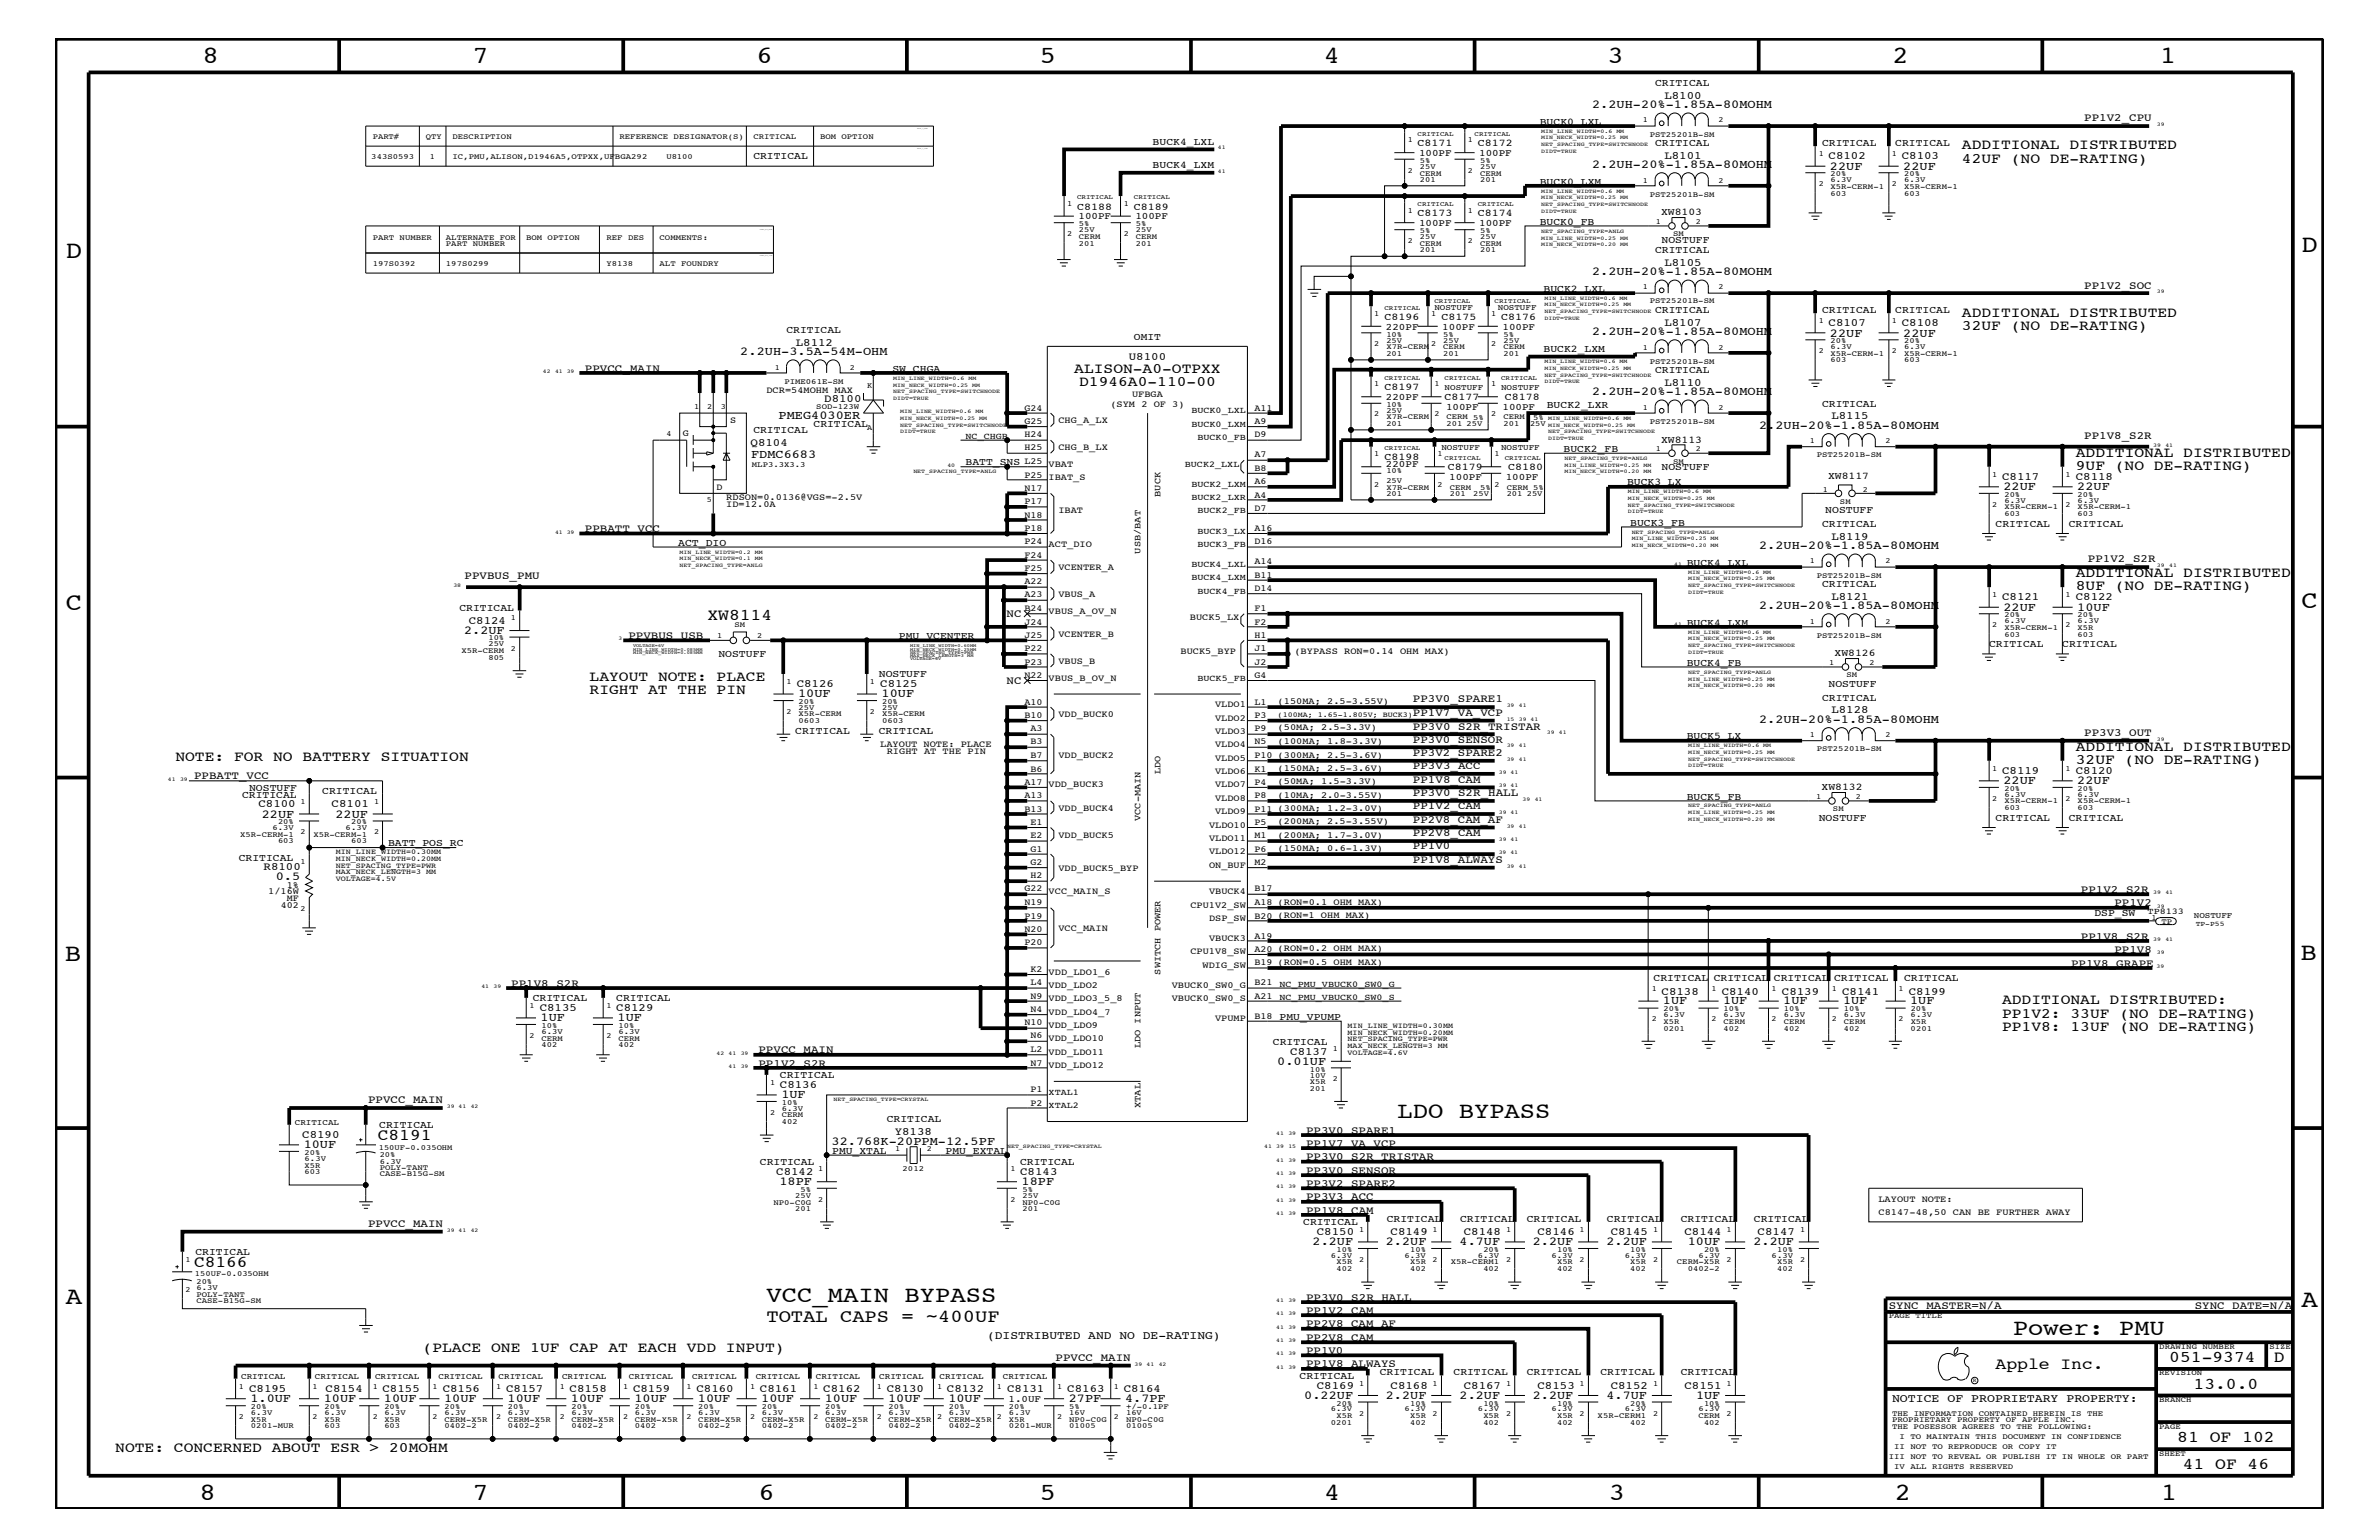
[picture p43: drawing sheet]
<svg xmlns="http://www.w3.org/2000/svg" width="432mm" height="279mm" viewBox="0 0 432 279" stroke-linecap="round" stroke-linejoin="round" font-family="sans-serif">
<defs><g id="words">
<g font-size="4.5">
<text x="36.7" y="11.5">8</text>
<text x="85.8" y="11.5">7</text>
<text x="137.3" y="11.5">6</text>
<text x="188.7" y="11.5">5</text>
<text x="240.3" y="11.5">4</text>
<text x="291.8" y="11.5">3</text>
<text x="343.5" y="11.5">2</text>
<text x="392" y="11.5">1</text>
<text x="11.9" y="46.8">D</text>
<text x="417.7" y="45.7">D</text>
<text x="11.9" y="110.6">C</text>
<text x="417.7" y="110.3">C</text>
<text x="11.8" y="174.3">B</text>
<text x="417.6" y="174.2">B</text>
<text x="11.9" y="236.7">A</text>
<text x="417.7" y="237.1">A</text>
<text x="36.2" y="272.1">8</text>
<text x="85.8" y="272.1">7</text>
<text x="137.7" y="272.1">6</text>
<text x="188.7" y="272.1">5</text>
<text x="240.4" y="272.1">4</text>
<text x="292" y="272.1">3</text>
<text x="343.9" y="272.1">2</text>
<text x="392.2" y="272.1">1</text>
</g>
<g font-size="4.1">
<text x="253.7" y="202.9">LDO BYPASS</text>
<text x="139.1" y="236.2">VCC_MAIN BYPASS</text>
<text x="365.4" y="242.3">Power: PMU</text>
</g>
<text font-size="3.3" x="139.1" y="239.9">TOTAL CAPS = ~400UF</text>
<g font-size="3">
<text x="128.4" y="112.5">XW8114</text>
<text x="68.6" y="206.9">C8191</text>
<text x="35.2" y="229.9">C8166</text>
<text x="362.2" y="248.4">Apple Inc.</text>
<text x="393.7" y="247.1">051-9374</text>
<text x="398.1" y="252">13.0.0</text>
<text x="412.7" y="247.1">D</text>
<text x="395.2" y="261.6">81 OF 102</text>
<text x="396.2" y="266.6">41 OF 46</text>
</g>
<g font-size="2.6">
<text x="356.1" y="29.5">42UF (NO DE-RATING)</text>
<text x="356.1" y="27.1">ADDITIONAL DISTRIBUTED</text>
<text x="356.1" y="59.8">32UF (NO DE-RATING)</text>
<text x="356.1" y="57.4">ADDITIONAL DISTRIBUTED</text>
<text x="195" y="67.7">ALISON-A0-OTPXX</text>
<text x="195.9" y="70">D1946A0-110-00</text>
<text x="376.8" y="82.8">ADDITIONAL DISTRIBUTED</text>
<text x="376.8" y="85.3">9UF (NO DE-RATING)</text>
<text x="376.8" y="107.1">8UF (NO DE-RATING)</text>
<text x="376.8" y="104.7">ADDITIONAL DISTRIBUTED</text>
<text x="107" y="123.5">LAYOUT NOTE: PLACE</text>
<text x="107" y="125.9">RIGHT AT THE PIN</text>
<text x="376.8" y="136.2">ADDITIONAL DISTRIBUTED</text>
<text x="31.8" y="138">NOTE: FOR NO BATTERY SITUATION</text>
<text x="376.8" y="138.6">32UF (NO DE-RATING)</text>
<text x="363.4" y="182.2">ADDITIONAL DISTRIBUTED:</text>
<text x="363.4" y="184.7">PP1V2: 33UF (NO DE-RATING)</text>
<text x="363.4" y="187.1">PP1V8: 13UF (NO DE-RATING)</text>
<text x="76.7" y="245.3">(PLACE ONE 1UF CAP AT EACH VDD INPUT)</text>
<text x="20.9" y="263.5">NOTE: CONCERNED ABOUT ESR &gt; 20MOHM</text>
</g>
<g font-size="2.2">
<text x="289" y="19.6">2.2UH-20%-1.85A-80MOHM</text>
<text x="289" y="30.5">2.2UH-20%-1.85A-80MOHM</text>
<text x="332.1" y="30.8">22UF</text>
<text x="345.4" y="30.8">22UF</text>
<text x="289" y="49.9">2.2UH-20%-1.85A-80MOHM</text>
<text x="134.4" y="64.5">2.2UH-3.5A-54M-OHM</text>
<text x="289" y="60.8">2.2UH-20%-1.85A-80MOHM</text>
<text x="332.1" y="61.1">22UF</text>
<text x="345.4" y="61.1">22UF</text>
<text x="289" y="71.7">2.2UH-20%-1.85A-80MOHM</text>
<text x="141.3" y="76.1">PMEG4030ER</text>
<text x="319.3" y="77.8">2.2UH-20%-1.85A-80MOHM</text>
<text x="136.3" y="83.1">FDMC6683</text>
<text x="363.6" y="88.9">22UF</text>
<text x="377" y="88.9">22UF</text>
<text x="319.3" y="99.6">2.2UH-20%-1.85A-80MOHM</text>
<text x="319.3" y="110.5">2.2UH-20%-1.85A-80MOHM</text>
<text x="363.6" y="110.8">22UF</text>
<text x="377" y="110.8">10UF</text>
<text x="84.2" y="115">2.2UF</text>
<text x="144.9" y="126.5">10UF</text>
<text x="160" y="126.5">10UF</text>
<text x="319.3" y="131.1">2.2UH-20%-1.85A-80MOHM</text>
<text x="363.6" y="142.3">22UF</text>
<text x="377" y="142.3">22UF</text>
<text x="47.5" y="148.4">22UF</text>
<text x="60.9" y="148.4">22UF</text>
<text x="50" y="159.7">0.5</text>
<text x="98.1" y="185.3">1UF</text>
<text x="112.1" y="185.3">1UF</text>
<text x="301.8" y="182.2">1UF</text>
<text x="312.8" y="182.2">1UF</text>
<text x="323.7" y="182.2">1UF</text>
<text x="334.5" y="182.2">1UF</text>
<text x="346.7" y="182.2">1UF</text>
<text x="231.8" y="193.2">0.01UF</text>
<text x="141.8" y="199.2">1UF</text>
<text x="55.1" y="208.3">10UF</text>
<text x="150.9" y="207.7">32.768K-20PPM-12.5PF</text>
<text x="141.5" y="215">18PF</text>
<text x="185.4" y="215">18PF</text>
<text x="238.3" y="225.9">2.2UF</text>
<text x="251.5" y="225.9">2.2UF</text>
<text x="264.9" y="225.9">4.7UF</text>
<text x="278.2" y="225.9">2.2UF</text>
<text x="291.6" y="225.9">2.2UF</text>
<text x="306.3" y="225.9">10UF</text>
<text x="318.3" y="225.9">2.2UF</text>
<text x="45.5" y="254.4">1.0UF</text>
<text x="58.8" y="254.4">10UF</text>
<text x="69.7" y="254.4">10UF</text>
<text x="80.6" y="254.4">10UF</text>
<text x="92.1" y="254.4">10UF</text>
<text x="103.6" y="254.4">10UF</text>
<text x="115.1" y="254.4">10UF</text>
<text x="126.7" y="254.4">10UF</text>
<text x="138.2" y="254.4">10UF</text>
<text x="149.7" y="254.4">10UF</text>
<text x="161.2" y="254.4">10UF</text>
<text x="172.1" y="254.4">10UF</text>
<text x="194" y="254.4">27PF</text>
<text x="204.2" y="254.4">4.7PF</text>
<text x="236.7" y="253.8">0.22UF</text>
<text x="251.5" y="253.8">2.2UF</text>
<text x="264.9" y="253.8">2.2UF</text>
<text x="278.2" y="253.8">2.2UF</text>
<text x="291.6" y="253.8">4.7UF</text>
<text x="307.8" y="253.8">1UF</text>
</g>
<g font-size="2.1">
<text x="179.2" y="242.9">(DISTRIBUTED AND NO DE-RATING)</text>
<text x="343.4" y="254.4">NOTICE OF PROPRIETARY PROPERTY:</text>
</g>
<g font-size="2">
<text x="302.1" y="17.9">L8100</text>
<text x="378.3" y="22">PP1V2_CPU</text>
<text x="302.1" y="28.8">L8101</text>
<text x="331.9" y="28.9">C8102</text>
<text x="345.2" y="28.9">C8103</text>
<text x="302.1" y="48.2">L8105</text>
<text x="378.3" y="52.4">PP1V2_SOC</text>
<text x="302.1" y="59.1">L8107</text>
<text x="331.9" y="59.2">C8107</text>
<text x="345.2" y="59.2">C8108</text>
<text x="144.4" y="62.8">L8112</text>
<text x="204.9" y="65.3">U8100</text>
<text x="106.2" y="67.5">PPVCC_MAIN</text>
<text x="302.1" y="70">L8110</text>
<text x="149.6" y="72.9">D8100</text>
<text x="332.4" y="76.1">L8115</text>
<text x="136.2" y="80.9">Q8104</text>
<text x="378.3" y="79.6">PP1V8_S2R</text>
<text x="363.4" y="87.1">C8117</text>
<text x="376.8" y="87.1">C8118</text>
<text x="106.2" y="96.5">PPBATT_VCC</text>
<text x="332.4" y="97.9">L8119</text>
<text x="84.3" y="105">PPVBUS_PMU</text>
<text x="379" y="102.1">PP1V2_S2R</text>
<text x="85.1" y="113.1">C8124</text>
<text x="182.7" y="112">NC</text>
<text x="332.4" y="108.8">L8121</text>
<text x="363.4" y="108.9">C8121</text>
<text x="376.8" y="108.9">C8122</text>
<text x="114" y="115.9">PPVBUS_USB</text>
<text x="144.6" y="124.7">C8126</text>
<text x="159.8" y="124.7">C8125</text>
<text x="182.7" y="124.1">NC</text>
<text x="256.5" y="129.9">PP1V7_VA_VCP</text>
<text x="256.5" y="127.5">PP3V0_SPARE1</text>
<text x="332.4" y="129.4">L8128</text>
<text x="256.5" y="132.4">PP3V0_S2R_TRISTAR</text>
<text x="256.5" y="137.2">PP3V2_SPARE2</text>
<text x="256.5" y="134.7">PP3V0_SENSOR</text>
<text x="378.3" y="133.5">PP3V3_OUT</text>
<text x="35.2" y="141.4">PPBATT_VCC</text>
<text x="256.5" y="142">PP1V8_CAM</text>
<text x="256.5" y="139.6">PP3V3_ACC</text>
<text x="363.4" y="140.4">C8119</text>
<text x="376.8" y="140.4">C8120</text>
<text x="46.9" y="146.5">C8100</text>
<text x="60.2" y="146.5">C8101</text>
<text x="256.5" y="144.5">PP3V0_S2R_HALL</text>
<text x="256.5" y="146.8">PP1V2_CAM</text>
<text x="256.5" y="149.3">PP2V8_CAM_AF</text>
<text x="256.5" y="151.8">PP2V8_CAM</text>
<text x="256.5" y="154.1">PP1V0</text>
<text x="47.8" y="157.9">R8100</text>
<text x="256.5" y="156.6">PP1V8_ALWAYS</text>
<text x="377.7" y="162">PP1V2_S2R</text>
<text x="383.8" y="164.5">PP1V2</text>
<text x="377.7" y="170.5">PP1V8_S2R</text>
<text x="383.8" y="172.9">PP1V8</text>
<text x="92.8" y="179">PP1V8_S2R</text>
<text x="375.9" y="175.4">PP1V8_GRAPE</text>
<text x="98" y="183.5">C8135</text>
<text x="111.8" y="183.5">C8129</text>
<text x="301.6" y="180.5">C8138</text>
<text x="312.5" y="180.5">C8140</text>
<text x="323.4" y="180.5">C8139</text>
<text x="334.3" y="180.5">C8141</text>
<text x="346.5" y="180.5">C8199</text>
<text x="137.7" y="191.1">PPVCC_MAIN</text>
<text x="234.2" y="191.4">C8137</text>
<text x="137.7" y="193.6">PP1V2_S2R</text>
<text x="141.6" y="197.4">C8136</text>
<text x="66.8" y="200.2">PPVCC_MAIN</text>
<text x="54.9" y="206.5">C8190</text>
<text x="162.4" y="205.9">Y8138</text>
<text x="237.1" y="208.1">PP1V7_VA_VCP</text>
<text x="237.1" y="205.7">PP3V0_SPARE1</text>
<text x="140.9" y="213.2">C8142</text>
<text x="185.2" y="213.2">C8143</text>
<text x="237.1" y="213">PP3V0_SENSOR</text>
<text x="237.1" y="215.3">PP3V2_SPARE2</text>
<text x="237.1" y="210.5">PP3V0_S2R_TRISTAR</text>
<text x="237.1" y="217.8">PP3V3_ACC</text>
<text x="237.1" y="220.2">PP1V8_CAM</text>
<text x="66.8" y="222.6">PPVCC_MAIN</text>
<text x="239" y="224.1">C8150</text>
<text x="252.4" y="224.1">C8149</text>
<text x="265.7" y="224.1">C8148</text>
<text x="279.1" y="224.1">C8146</text>
<text x="292.4" y="224.1">C8145</text>
<text x="305.7" y="224.1">C8144</text>
<text x="319" y="224.1">C8147</text>
<text x="237.1" y="236">PP3V0_S2R_HALL</text>
<text x="237.1" y="238.4">PP1V2_CAM</text>
<text x="342.8" y="237.4">SYNC_MASTER=N/A</text>
<text x="398.4" y="237.4">SYNC_DATE=N/A</text>
<text x="237.1" y="245.6">PP1V0</text>
<text x="237.1" y="240.8">PP2V8_CAM_AF</text>
<text x="237.1" y="243.3">PP2V8_CAM</text>
<text x="191.6" y="246.9">PPVCC_MAIN</text>
<text x="237.1" y="248.1">PP1V8_ALWAYS</text>
<text x="239" y="252">C8169</text>
<text x="252.4" y="252">C8168</text>
<text x="265.7" y="252">C8167</text>
<text x="279.1" y="252">C8153</text>
<text x="292.4" y="252">C8152</text>
<text x="305.7" y="252">C8151</text>
<text x="45.2" y="252.6">C8195</text>
<text x="59.1" y="252.6">C8154</text>
<text x="69.4" y="252.6">C8155</text>
<text x="80.3" y="252.6">C8156</text>
<text x="91.9" y="252.6">C8157</text>
<text x="103.4" y="252.6">C8158</text>
<text x="114.9" y="252.6">C8159</text>
<text x="126.4" y="252.6">C8160</text>
<text x="137.9" y="252.6">C8161</text>
<text x="149.4" y="252.6">C8162</text>
<text x="161" y="252.6">C8130</text>
<text x="171.9" y="252.6">C8132</text>
<text x="182.8" y="252.6">C8131</text>
<text x="193.7" y="252.6">C8163</text>
<text x="204" y="252.6">C8164</text>
</g>
<g font-size="1.9">
<text x="300.4" y="15.6">CRITICAL</text>
<text x="279.5" y="22.6">BUCK0_LXL</text>
<text x="136.7" y="28.9">CRITICAL</text>
<text x="209.2" y="26.3">BUCK4_LXL</text>
<text x="257.3" y="26.5">C8171</text>
<text x="268.2" y="26.5">C8172</text>
<text x="300.4" y="26.5">CRITICAL</text>
<text x="330.7" y="26.5">CRITICAL</text>
<text x="344" y="26.5">CRITICAL</text>
<text x="209.2" y="30.5">BUCK4_LXM</text>
<text x="279.5" y="33.6">BUCK0_LXM</text>
<text x="195.5" y="38">C8188</text>
<text x="205.8" y="38">C8189</text>
<text x="257.3" y="39.2">C8173</text>
<text x="268.2" y="39.2">C8174</text>
<text x="279.5" y="40.8">BUCK0_FB</text>
<text x="301.5" y="39.1">XW8103</text>
<text x="300.4" y="45.9">CRITICAL</text>
<text x="301.6" y="44.1">NOSTUFF</text>
<text x="280.2" y="52.9">BUCK2_LXL</text>
<text x="251.3" y="58">C8196</text>
<text x="261.6" y="58">C8175</text>
<text x="272.5" y="58">C8176</text>
<text x="300.4" y="56.8">CRITICAL</text>
<text x="330.7" y="56.8">CRITICAL</text>
<text x="344" y="56.8">CRITICAL</text>
<text x="142.7" y="60.4">CRITICAL</text>
<text x="205.8" y="61.7">OMIT</text>
<text x="280.2" y="63.9">BUCK2_LXM</text>
<text x="162" y="67.5">SW_CHGA</text>
<text x="251.3" y="70.7">C8197</text>
<text x="300.4" y="67.7">CRITICAL</text>
<text x="147.7" y="77.4">CRITICAL</text>
<text x="262.2" y="72.6">C8177</text>
<text x="273.1" y="72.6">C8178</text>
<text x="280.8" y="74.1">BUCK2_LXR</text>
<text x="330.7" y="73.8">CRITICAL</text>
<text x="136.7" y="78.6">CRITICAL</text>
<text x="251.3" y="83.5">C8198</text>
<text x="283.8" y="82">BUCK2_FB</text>
<text x="301.5" y="80.3">XW8113</text>
<text x="175.3" y="84.4">BATT_SNS L25</text>
<text x="262.8" y="85.3">C8179</text>
<text x="273.7" y="85.3">C8180</text>
<text x="295.3" y="88.1">BUCK3_LX</text>
<text x="301.6" y="85.3">NOSTUFF</text>
<text x="331.8" y="87">XW8117</text>
<text x="295.9" y="95.4">BUCK3_FB</text>
<text x="330.7" y="95.6">CRITICAL</text>
<text x="331.3" y="93.2">NOSTUFF</text>
<text x="362.2" y="95.6">CRITICAL</text>
<text x="375.5" y="95.6">CRITICAL</text>
<text x="123.1" y="99">ACT_DIO</text>
<text x="306.2" y="102.6">BUCK4_LXL</text>
<text x="330.7" y="106.5">CRITICAL</text>
<text x="83.4" y="110.8">CRITICAL</text>
<text x="306.2" y="113.6">BUCK4_LXM</text>
<text x="130.4" y="119.2">NOSTUFF</text>
<text x="163.2" y="115.9">PMU_VCENTER</text>
<text x="333" y="119.1">XW8126</text>
<text x="361" y="117.4">CRITICAL</text>
<text x="374.3" y="117.4">CRITICAL</text>
<text x="159.5" y="122.9">NOSTUFF</text>
<text x="306.2" y="120.8">BUCK4_FB</text>
<text x="331.9" y="124.7">NOSTUFF</text>
<text x="330.7" y="127.1">CRITICAL</text>
<text x="144.4" y="133.2">CRITICAL</text>
<text x="159.5" y="133.2">CRITICAL</text>
<text x="306.2" y="134.1">BUCK5_LX</text>
<text x="45.2" y="143.5">NOSTUFF</text>
<text x="330.6" y="143.4">XW8132</text>
<text x="43.9" y="144.7">CRITICAL</text>
<text x="58.5" y="144">CRITICAL</text>
<text x="306.2" y="145.1">BUCK5_FB</text>
<text x="330.1" y="149">NOSTUFF</text>
<text x="362.2" y="149">CRITICAL</text>
<text x="375.5" y="149">CRITICAL</text>
<text x="70.4" y="153.5">BATT_POS_RC</text>
<text x="43.3" y="156.2">CRITICAL</text>
<text x="380.2" y="166.2">DSP_SW</text>
<text x="300.1" y="178">CRITICAL</text>
<text x="311.1" y="178">CRITICAL</text>
<text x="322" y="178">CRITICAL</text>
<text x="332.9" y="178">CRITICAL</text>
<text x="345.6" y="178">CRITICAL</text>
<text x="96.7" y="181.6">CRITICAL</text>
<text x="111.8" y="181.6">CRITICAL</text>
<text x="231.1" y="189.5">CRITICAL</text>
<text x="141.6" y="195.6">CRITICAL</text>
<text x="161" y="203.5">CRITICAL</text>
<text x="68.8" y="204.7">CRITICAL</text>
<text x="151" y="209.3">PMU_XTAL</text>
<text x="171.6" y="209.3">PMU_EXTAL</text>
<text x="137.9" y="211.4">CRITICAL</text>
<text x="185.2" y="211.4">CRITICAL</text>
<text x="251.7" y="221.7">CRITICAL</text>
<text x="265" y="221.7">CRITICAL</text>
<text x="277.1" y="221.7">CRITICAL</text>
<text x="291.7" y="221.7">CRITICAL</text>
<text x="305.1" y="221.7">CRITICAL</text>
<text x="318.3" y="221.7">CRITICAL</text>
<text x="35.5" y="227.7">CRITICAL</text>
<text x="236.6" y="222.3">CRITICAL</text>
<text x="235.9" y="250.1">CRITICAL</text>
<text x="250.4" y="249.5">CRITICAL</text>
<text x="263.8" y="249.5">CRITICAL</text>
<text x="277.1" y="249.5">CRITICAL</text>
<text x="290.5" y="249.5">CRITICAL</text>
<text x="305.1" y="249.5">CRITICAL</text>
</g>
<g font-size="1.8">
<text x="257.6" y="28.3">100PF</text>
<text x="268.5" y="28.3">100PF</text>
<text x="195.7" y="39.8">100PF</text>
<text x="206.1" y="39.8">100PF</text>
<text x="257.6" y="41">100PF</text>
<text x="268.5" y="41">100PF</text>
<text x="251.5" y="59.8">220PF</text>
<text x="261.8" y="59.8">100PF</text>
<text x="272.7" y="59.8">100PF</text>
<text x="251.5" y="72.6">220PF</text>
<text x="262.5" y="74.4">100PF</text>
<text x="272.7" y="74.4">100PF</text>
<text x="251.5" y="84.7">220PF</text>
<text x="263.1" y="87.1">100PF</text>
<text x="273.3" y="87.1">100PF</text>
<text x="183" y="254.4">1.0UF</text>
</g>
<g font-size="1.7">
<text x="139.1" y="71.3">DCR=54MOHM MAX</text>
<text x="205.5" y="72">UFBGA</text>
<text x="132.5" y="76.8">S</text>
<text x="185.9" y="76.9">G25</text>
<text x="185.9" y="74.5">G24</text>
<text x="192.1" y="76.8">CHG_A_LX</text>
<text x="201.5" y="73.8">(SYM 2 OF 3)</text>
<text x="227.7" y="74.5">A11</text>
<text x="227.7" y="76.9">A9</text>
<text x="124" y="79.2">G</text>
<text x="185.9" y="79.4">H24</text>
<text x="185.9" y="81.7">H25</text>
<text x="192.1" y="81.6">CHG_B_LX</text>
<text x="227.7" y="79.4">D9</text>
<text x="227.7" y="83">A7</text>
<text x="130" y="88.9">D</text>
<text x="185.9" y="89">N17</text>
<text x="185.9" y="86.6">P25</text>
<text x="190.3" y="84.7">VBAT</text>
<text x="190.3" y="87.1">IBAT_S</text>
<text x="227.7" y="85.4">B8</text>
<text x="227.7" y="87.8">A6</text>
<text x="131.8" y="90.7">RDSON=0.0136@VGS=-2.5V</text>
<text x="131.8" y="92">ID=12.0A</text>
<text x="185.9" y="91.5">P17</text>
<text x="185.9" y="93.9">N18</text>
<text x="192.1" y="93.2">IBAT</text>
<text x="210.7" y="90.1" transform="rotate(-90 210.7 90.1)">BUCK</text>
<text x="227.7" y="90.3">A4</text>
<text x="227.7" y="92.7">D7</text>
<text x="185.9" y="101.2">F24</text>
<text x="185.9" y="98.8">P24</text>
<text x="185.9" y="96.3">P18</text>
<text x="190.3" y="99.3">ACT_DIO</text>
<text x="207" y="100.4" transform="rotate(-90 207 100.4)">USB/BAT</text>
<text x="227.7" y="96.3">A16</text>
<text x="227.7" y="98.8">D16</text>
<text x="185.9" y="103.6">F25</text>
<text x="185.9" y="106">A22</text>
<text x="192.1" y="103.5">VCENTER_A</text>
<text x="227.7" y="102.4">A14</text>
<text x="227.7" y="104.8">B11</text>
<text x="227.7" y="107.2">D14</text>
<text x="185.9" y="113.3">J24</text>
<text x="185.9" y="110.9">B24</text>
<text x="185.9" y="108.4">A23</text>
<text x="190.3" y="111.4">VBUS_A_OV_N</text>
<text x="192.1" y="108.3">VBUS_A</text>
<text x="216" y="112.6">BUCK5_LX</text>
<text x="227.7" y="113.3">F2</text>
<text x="227.7" y="110.9">F1</text>
<text x="185.9" y="118.1">P22</text>
<text x="185.9" y="115.7">J25</text>
<text x="192.1" y="115.6">VCENTER_B</text>
<text x="214.3" y="118.6">BUCK5_BYP</text>
<text x="227.7" y="115.7">H1</text>
<text x="227.7" y="118.1">J1</text>
<text x="234.9" y="118.6">(BYPASS RON=0.14 OHM MAX)</text>
<text x="185.9" y="123">N22</text>
<text x="185.9" y="120.6">P23</text>
<text x="190.3" y="123.5">VBUS_B_OV_N</text>
<text x="192.1" y="120.4">VBUS_B</text>
<text x="227.7" y="120.6">J2</text>
<text x="227.7" y="123">G4</text>
<text x="185.9" y="130.2">B10</text>
<text x="185.9" y="127.9">A10</text>
<text x="192.1" y="130.2">VDD_BUCK0</text>
<text x="220.6" y="128.3">VLDO1</text>
<text x="220.6" y="130.8">VLDO2</text>
<text x="227.7" y="127.9">L1</text>
<text x="227.7" y="130.2">P3</text>
<text x="231.9" y="127.7">(150MA; 2.5-3.55V)</text>
<text x="159.8" y="135.6">LAYOUT NOTE: PLACE</text>
<text x="161" y="136.8">RIGHT AT THE PIN</text>
<text x="187" y="137.5">B7</text>
<text x="187" y="135.1">B3</text>
<text x="187" y="132.7">A3</text>
<text x="192.1" y="137.4">VDD_BUCK2</text>
<text x="220.6" y="133.2">VLDO3</text>
<text x="220.6" y="135.6">VLDO4</text>
<text x="227.7" y="132.7">P9</text>
<text x="227.7" y="137.5">P10 (300MA; 2.5-3.6V)</text>
<text x="227.7" y="135.1">N5</text>
<text x="231.9" y="135">(100MA; 1.8-3.3V)</text>
<text x="231.9" y="132.5">(50MA; 2.5-3.3V)</text>
<text x="185.9" y="142.4">A17</text>
<text x="187" y="140">B6</text>
<text x="190.3" y="142.9">VDD_BUCK3</text>
<text x="210.7" y="140.4" transform="rotate(-90 210.7 140.4)">LDO</text>
<text x="220.6" y="138">VLDO5</text>
<text x="220.6" y="140.4">VLDO6</text>
<text x="220.6" y="142.9">VLDO7</text>
<text x="227.7" y="140">K1</text>
<text x="227.7" y="142.4">P4</text>
<text x="231.9" y="139.8">(150MA; 2.5-3.6V)</text>
<text x="231.9" y="142.3">(50MA; 1.5-3.3V)</text>
<text x="185.9" y="144.8">A13</text>
<text x="185.9" y="147.3">B13</text>
<text x="187" y="149.6">E1</text>
<text x="192.1" y="147.1">VDD_BUCK4</text>
<text x="207" y="149" transform="rotate(-90 207 149)">VCC-MAIN</text>
<text x="220.6" y="145.3">VLDO8</text>
<text x="220.6" y="147.7">VLDO9</text>
<text x="227.7" y="144.8">P8</text>
<text x="227.7" y="147.3">P11 (300MA; 1.2-3.0V)</text>
<text x="227.7" y="149.6">P5</text>
<text x="231.9" y="144.7">(10MA; 2.0-3.55V)</text>
<text x="231.9" y="149.5">(200MA; 2.5-3.55V)</text>
<text x="187" y="154.5">G1</text>
<text x="187" y="152.1">E2</text>
<text x="192.1" y="152">VDD_BUCK5</text>
<text x="219.5" y="150.1">VLDO10</text>
<text x="219.5" y="152.6">VLDO11</text>
<text x="219.5" y="155">VLDO12</text>
<text x="227.7" y="152.1">M1</text>
<text x="227.7" y="154.5">P6</text>
<text x="231.9" y="154.4">(150MA; 0.6-1.3V)</text>
<text x="231.9" y="152">(200MA; 1.7-3.0V)</text>
<text x="52.1" y="161.1">1%</text>
<text x="185.9" y="161.7">G22</text>
<text x="187" y="159.4">H2</text>
<text x="187" y="156.9">G2</text>
<text x="192.1" y="158">VDD_BUCK5_BYP</text>
<text x="219.5" y="157.4">ON_BUF</text>
<text x="227.7" y="161.7">B17</text>
<text x="227.7" y="156.9">M2</text>
<text x="48.7" y="162.2">1/16W</text>
<text x="51" y="164.7">402</text>
<text x="52.1" y="163.5">MF</text>
<text x="185.9" y="164.2">N19</text>
<text x="185.9" y="166.7">P19</text>
<text x="190.3" y="162.2">VCC_MAIN_S</text>
<text x="216.1" y="164.7">CPU1V2_SW</text>
<text x="219.5" y="162.2">VBUCK4</text>
<text x="219.5" y="167.1">DSP_SW</text>
<text x="227.7" y="166.7">B20 (RON=1 OHM MAX)</text>
<text x="227.7" y="164.2">A18 (RON=0.1 OHM MAX)</text>
<text x="185.9" y="171.5">P20</text>
<text x="185.9" y="169">N20</text>
<text x="192.1" y="168.9">VCC_MAIN</text>
<text x="216.1" y="173.2">CPU1V8_SW</text>
<text x="219.5" y="170.7">VBUCK3</text>
<text x="227.7" y="170.3">A19</text>
<text x="227.7" y="172.7">A20 (RON=0.2 OHM MAX)</text>
<text x="187" y="178.8">L4</text>
<text x="187" y="176.3">K2</text>
<text x="190.3" y="176.8">VDD_LDO1_6</text>
<text x="190.3" y="179.3">VDD_LDO2</text>
<text x="210.7" y="176.8" transform="rotate(-90 210.7 176.8)">SWITCH POWER</text>
<text x="212.7" y="179.3">VBUCK0_SW0_G</text>
<text x="218.3" y="175.6">WDIG_SW</text>
<text x="227.7" y="175.1">B19 (RON=0.5 OHM MAX)</text>
<text x="227.7" y="178.8">B21</text>
<text x="187" y="183.6">N4</text>
<text x="187" y="181.2">N9</text>
<text x="190.3" y="184.1">VDD_LDO4_7</text>
<text x="190.3" y="181.6">VDD_LDO3_5_8</text>
<text x="212.7" y="181.6">VBUCK0_SW0_S</text>
<text x="220.6" y="185.3">VPUMP</text>
<text x="227.7" y="181.2">A21</text>
<text x="227.7" y="184.9">B18 PMU_VPUMP</text>
<text x="185.9" y="186">N10</text>
<text x="187" y="190.9">L2</text>
<text x="187" y="188.4">N6</text>
<text x="190.3" y="186.5">VDD_LDO9</text>
<text x="190.3" y="191.4">VDD_LDO11</text>
<text x="190.3" y="188.9">VDD_LDO10</text>
<text x="207" y="190.2" transform="rotate(-90 207 190.2)">LDO INPUT</text>
<text x="187" y="193.3">N7</text>
<text x="190.3" y="193.7">VDD_LDO12</text>
<text x="187" y="200.6">P2</text>
<text x="187" y="198.1">P1</text>
<text x="207" y="201" transform="rotate(-90 207 201)">XTAL</text>
<text x="341" y="220.4">C8147-48,50 CAN BE FURTHER AWAY</text>
<text x="341" y="218">LAYOUT NOTE:</text>
</g>
<g font-size="1.6">
<text x="216.2" y="77.4">BUCK0_LXM</text>
<text x="216.2" y="75">BUCK0_LXL</text>
<text x="175.3" y="79.6">NC_CHGB</text>
<text x="217.3" y="79.9">BUCK0_FB</text>
<text x="215.1" y="84.7">BUCK2_LXL</text>
<text x="216.2" y="88.3">BUCK2_LXM</text>
<text x="216.2" y="90.7">BUCK2_LXR</text>
<text x="217.3" y="93.2">BUCK2_FB</text>
<text x="217.3" y="96.8">BUCK3_LX</text>
<text x="217.3" y="99.3">BUCK3_FB</text>
<text x="216.2" y="102.9">BUCK4_LXL</text>
<text x="216.2" y="105.3">BUCK4_LXM</text>
<text x="217.3" y="107.7">BUCK4_FB</text>
<text x="217.3" y="123.5">BUCK5_FB</text>
<text x="389.8" y="165.9">TP8133</text>
<text x="232.2" y="179">NC_PMU_VBUCK0_SW0_G</text>
<text x="232.2" y="181.4">NC_PMU_VBUCK0_SW0_S</text>
<text x="190.3" y="201">XTAL2</text>
<text x="190.3" y="198.7">XTAL1</text>
</g>
<g font-size="1.5">
<text x="260.4" y="56.2">NOSTUFF</text>
<text x="271.9" y="56.2">NOSTUFF</text>
<text x="262.2" y="70.7">NOSTUFF</text>
<text x="272.5" y="70.7">NOSTUFF</text>
<text x="261.6" y="81.6">NOSTUFF</text>
<text x="272.5" y="81.6">NOSTUFF</text>
<text x="398.2" y="166.5">NOSTUFF</text>
<text x="53.5" y="204.1">CRITICAL</text>
<text x="43.8" y="250.1">CRITICAL</text>
<text x="57.1" y="250.1">CRITICAL</text>
<text x="68.1" y="250.1">CRITICAL</text>
<text x="79.6" y="250.1">CRITICAL</text>
<text x="90.5" y="250.1">CRITICAL</text>
<text x="102" y="250.1">CRITICAL</text>
<text x="114.1" y="250.1">CRITICAL</text>
<text x="125.6" y="250.1">CRITICAL</text>
<text x="137.2" y="250.1">CRITICAL</text>
<text x="148.1" y="250.1">CRITICAL</text>
<text x="159.6" y="250.1">CRITICAL</text>
<text x="170.5" y="250.1">CRITICAL</text>
<text x="182" y="250.1">CRITICAL</text>
</g>
<g font-size="1.4">
<text x="298.2" y="22.2">1</text>
<text x="311.9" y="22.2">2</text>
<text x="67.4" y="28.9">343S0593</text>
<text x="67.6" y="25.3">PART#</text>
<text x="77.3" y="25.3">QTY</text>
<text x="78" y="28.9">1</text>
<text x="82.1" y="25.3">DESCRIPTION</text>
<text x="82.1" y="28.9">IC,PMU,ALISON,D1946A5,OTPXX,UFBGA292</text>
<text x="112.4" y="25.3">REFERENCE DESIGNATOR(S)</text>
<text x="120.9" y="28.9">U8100</text>
<text x="136.7" y="25.3">CRITICAL</text>
<text x="148.8" y="25.3">BOM OPTION</text>
<text x="255.5" y="25.8">1</text>
<text x="257.7" y="29.5">5%</text>
<text x="266.4" y="25.8">1</text>
<text x="268.6" y="29.5">5%</text>
<text x="299.4" y="24.8">PST25201B-SM</text>
<text x="330.1" y="28.3">1</text>
<text x="343.4" y="28.3">1</text>
<text x="255.5" y="31.3">2</text>
<text x="257.7" y="31.9">CERM</text>
<text x="257.7" y="30.6">25V</text>
<text x="257.7" y="33">201</text>
<text x="266.4" y="31.3">2</text>
<text x="268.6" y="30.6">25V</text>
<text x="268.6" y="33">201</text>
<text x="268.6" y="31.9">CERM</text>
<text x="298.2" y="33.1">1</text>
<text x="299.4" y="35.7">PST25201B-SM</text>
<text x="311.9" y="33.1">2</text>
<text x="330.1" y="33.7">2</text>
<text x="332.2" y="35.5">603</text>
<text x="332.2" y="31.9">20%</text>
<text x="332.2" y="33">6.3V</text>
<text x="332.2" y="34.2">X5R-CERM-1</text>
<text x="343.4" y="33.7">2</text>
<text x="345.6" y="35.5">603</text>
<text x="345.6" y="31.9">20%</text>
<text x="345.6" y="33">6.3V</text>
<text x="345.6" y="34.2">X5R-CERM-1</text>
<text x="193.7" y="37.3">1</text>
<text x="195.8" y="41">5%</text>
<text x="204" y="37.3">1</text>
<text x="206.2" y="41">5%</text>
<text x="255.5" y="38.6">1</text>
<text x="266.4" y="38.6">1</text>
<text x="300.5" y="40.7">1</text>
<text x="307.8" y="40.7">2</text>
<text x="67.6" y="43.5">PART NUMBER</text>
<text x="80.9" y="43.5">ALTERNATE FOR</text>
<text x="80.9" y="44.6">PART NUMBER</text>
<text x="95.5" y="43.5">BOM OPTION</text>
<text x="110.1" y="43.5">REF DES</text>
<text x="119.7" y="43.5">COMMENTS:</text>
<text x="193.7" y="42.8">2</text>
<text x="195.8" y="43.4">CERM</text>
<text x="195.8" y="44.6">201</text>
<text x="195.8" y="42.1">25V</text>
<text x="204" y="42.8">2</text>
<text x="206.2" y="42.1">25V</text>
<text x="206.2" y="44.6">201</text>
<text x="206.2" y="43.4">CERM</text>
<text x="255.5" y="44">2</text>
<text x="257.7" y="44.6">CERM</text>
<text x="257.7" y="42.3">5%</text>
<text x="257.7" y="43.4">25V</text>
<text x="257.7" y="45.7">201</text>
<text x="266.4" y="44">2</text>
<text x="268.6" y="43.4">25V</text>
<text x="268.6" y="45.7">201</text>
<text x="268.6" y="44.6">CERM</text>
<text x="268.6" y="42.3">5%</text>
<text x="303.7" y="42.9">SM</text>
<text x="67.6" y="48.3">197S0392</text>
<text x="80.9" y="48.3">197S0299</text>
<text x="110.1" y="48.3">Y8138</text>
<text x="119.7" y="48.3">ALT FOUNDRY</text>
<text x="298.2" y="52.5">1</text>
<text x="311.9" y="52.5">2</text>
<text x="249.4" y="57.4">1</text>
<text x="259.8" y="57.4">1</text>
<text x="270.7" y="57.4">1</text>
<text x="299.4" y="55.1">PST25201B-SM</text>
<text x="330.1" y="58.6">1</text>
<text x="343.4" y="58.6">1</text>
<text x="249.4" y="62.8">2</text>
<text x="251.6" y="62.2">25V</text>
<text x="251.6" y="61.1">10%</text>
<text x="251.6" y="64.5">201</text>
<text x="251.6" y="63.4">X7R-CERM</text>
<text x="259.8" y="62.8">2</text>
<text x="262" y="61.1">5%</text>
<text x="262" y="63.4">CERM</text>
<text x="262" y="64.5">201</text>
<text x="262" y="62.2">25V</text>
<text x="270.7" y="62.8">2</text>
<text x="272.9" y="63.4">CERM</text>
<text x="272.9" y="61.1">5%</text>
<text x="272.9" y="64.5">201</text>
<text x="272.9" y="62.2">25V</text>
<text x="298.2" y="63.4">1</text>
<text x="299.4" y="66">PST25201B-SM</text>
<text x="311.9" y="63.4">2</text>
<text x="330.1" y="64">2</text>
<text x="332.2" y="65.7">603</text>
<text x="332.2" y="62.3">20%</text>
<text x="332.2" y="63.4">6.3V</text>
<text x="332.2" y="64.5">X5R-CERM-1</text>
<text x="343.4" y="64">2</text>
<text x="345.6" y="65.7">603</text>
<text x="345.6" y="62.3">20%</text>
<text x="345.6" y="63.4">6.3V</text>
<text x="345.6" y="64.5">X5R-CERM-1</text>
<text x="140.6" y="67.1">1</text>
<text x="142.4" y="69.6">PIME061E-SM</text>
<text x="154.3" y="67.1">2</text>
<text x="157.4" y="70.4">K</text>
<text x="249.4" y="70.1">1</text>
<text x="260.3" y="70.1">1</text>
<text x="270.7" y="70.1">1</text>
<text x="126" y="74.3">1</text>
<text x="128.4" y="74.3">2</text>
<text x="130.8" y="74.3">3</text>
<text x="148.2" y="74.3">SOD-123W</text>
<text x="249.4" y="75.5">2</text>
<text x="251.6" y="73.8">10%</text>
<text x="251.6" y="77.3">201</text>
<text x="251.6" y="74.9">25V</text>
<text x="251.6" y="76.1">X7R-CERM</text>
<text x="260.3" y="75.5">2</text>
<text x="262.6" y="77.3">201</text>
<text x="262.6" y="76.1">CERM 5%</text>
<text x="266.2" y="77.3">25V</text>
<text x="270.7" y="75.5">2</text>
<text x="272.9" y="76.1">CERM</text>
<text x="272.9" y="77.3">201</text>
<text x="277.7" y="77.3">25V</text>
<text x="278.3" y="76.2">5%</text>
<text x="298.2" y="74.3">1</text>
<text x="299.4" y="76.9">PST25201B-SM</text>
<text x="311.9" y="74.3">2</text>
<text x="121" y="79.2">4</text>
<text x="157.4" y="78">A</text>
<text x="249.4" y="82.8">1</text>
<text x="260.9" y="82.8">1</text>
<text x="271.3" y="82.8">1</text>
<text x="300.5" y="81.9">1</text>
<text x="307.8" y="81.9">2</text>
<text x="328.5" y="80.4">1</text>
<text x="329.7" y="83">PST25201B-SM</text>
<text x="342.2" y="80.4">2</text>
<text x="136.5" y="84.8">MLP3.3X3.3</text>
<text x="249.4" y="88.3">2</text>
<text x="251.6" y="85.9">10%</text>
<text x="251.6" y="87.6">25V</text>
<text x="251.6" y="88.8">X7R-CERM</text>
<text x="260.9" y="88.3">2</text>
<text x="263.1" y="88.8">CERM</text>
<text x="268.6" y="88.9">5%</text>
<text x="271.3" y="88.3">2</text>
<text x="273.5" y="88.8">CERM 5%</text>
<text x="303.7" y="84.1">SM</text>
<text x="330.8" y="89.2">1</text>
<text x="338.1" y="89.2">2</text>
<text x="361.6" y="86.5">1</text>
<text x="374.9" y="86.5">1</text>
<text x="128.3" y="91.1">5</text>
<text x="251.6" y="90">201</text>
<text x="263.1" y="90">201</text>
<text x="267.4" y="90">25V</text>
<text x="273.5" y="90">201</text>
<text x="277.1" y="90">25V</text>
<text x="334" y="91.4">SM</text>
<text x="361.6" y="92">2</text>
<text x="363.8" y="93.7">603</text>
<text x="363.8" y="90.1">20%</text>
<text x="363.8" y="91.2">6.3V</text>
<text x="363.8" y="92.4">X5R-CERM-1</text>
<text x="374.9" y="92">2</text>
<text x="377.1" y="93.7">603</text>
<text x="377.1" y="90.1">20%</text>
<text x="377.1" y="92.4">X5R-CERM-1</text>
<text x="377.1" y="91.2">6.3V</text>
<text x="328.5" y="102.2">1</text>
<text x="329.7" y="104.8">PST25201B-SM</text>
<text x="342.2" y="102.2">2</text>
<text x="92.7" y="112.5">1</text>
<text x="133.3" y="113.7">SM</text>
<text x="328.5" y="113.1">1</text>
<text x="342.2" y="113.1">2</text>
<text x="361.6" y="113.7">2</text>
<text x="361.6" y="108.3">1</text>
<text x="363.8" y="112">20%</text>
<text x="363.8" y="113.1">6.3V</text>
<text x="374.9" y="113.7">2</text>
<text x="374.9" y="108.3">1</text>
<text x="377.1" y="112">20%</text>
<text x="377.1" y="113.1">6.3V</text>
<text x="83.7" y="118.5">X5R-CERM</text>
<text x="88.6" y="119.7">805</text>
<text x="88.6" y="117.3">25V</text>
<text x="88.6" y="116.2">10%</text>
<text x="92.7" y="118.1">2</text>
<text x="130.2" y="115.8">1</text>
<text x="137.5" y="115.8">2</text>
<text x="329.7" y="115.7">PST25201B-SM</text>
<text x="363.8" y="115.5">603</text>
<text x="363.8" y="114.2">X5R-CERM-1</text>
<text x="377.1" y="115.5">603</text>
<text x="377.1" y="114.2">X5R</text>
<text x="142.7" y="124">1</text>
<text x="157.9" y="124.1">1</text>
<text x="332" y="120.7">1</text>
<text x="335.2" y="122.9">SM</text>
<text x="339.3" y="120.7">2</text>
<text x="142.7" y="129.5">2</text>
<text x="144.9" y="128.8">25V</text>
<text x="144.9" y="127.7">20%</text>
<text x="144.9" y="131.3">0603</text>
<text x="144.9" y="130">X5R-CERM</text>
<text x="157.9" y="129.6">2</text>
<text x="160.1" y="127.7">20%</text>
<text x="160.1" y="128.8">25V</text>
<text x="160.1" y="130">X5R-CERM</text>
<text x="160.1" y="131.3">0603</text>
<text x="231.9" y="130.2">(100MA; 1.65-1.805V; BUCK3)</text>
<text x="328.5" y="133.8">1</text>
<text x="329.7" y="136.3">PST25201B-SM</text>
<text x="342.2" y="133.8">2</text>
<text x="361.6" y="139.8">1</text>
<text x="363.8" y="143.5">20%</text>
<text x="374.9" y="139.8">1</text>
<text x="377.1" y="143.5">20%</text>
<text x="50.5" y="149.5">20%</text>
<text x="54.5" y="145.9">1</text>
<text x="63.8" y="149.5">20%</text>
<text x="67.9" y="145.9">1</text>
<text x="329.7" y="144.9">1</text>
<text x="332.7" y="147.1">SM</text>
<text x="336.8" y="144.9">2</text>
<text x="361.6" y="145.3">2</text>
<text x="363.8" y="147">603</text>
<text x="363.8" y="144.6">6.3V</text>
<text x="363.8" y="145.7">X5R-CERM-1</text>
<text x="374.9" y="145.3">2</text>
<text x="377.1" y="147">603</text>
<text x="377.1" y="144.6">6.3V</text>
<text x="377.1" y="145.7">X5R-CERM-1</text>
<text x="43.6" y="151.8">X5R-CERM-1</text>
<text x="49.4" y="150.7">6.3V</text>
<text x="50.5" y="153">603</text>
<text x="54.5" y="151.3">2</text>
<text x="56.9" y="151.8">X5R-CERM-1</text>
<text x="61" y="155">MIN_LINE_WIDTH=0.30MM</text>
<text x="62.7" y="150.7">6.3V</text>
<text x="63.8" y="153">603</text>
<text x="67.9" y="151.3">2</text>
<text x="54.5" y="156.8">1</text>
<text x="61" y="159.9">VOLTAGE=4.5V</text>
<text x="61" y="157.4">NET_SPACING_TYPE=PWR</text>
<text x="61" y="158.6">MAX_NECK_LENGTH=3 MM</text>
<text x="61" y="156.2">MIN_NECK_WIDTH=0.20MM</text>
<text x="54.5" y="165.3">2</text>
<text x="390.5" y="167">1</text>
<text x="392.3" y="167.6">TP</text>
<text x="299.8" y="179.8">1</text>
<text x="310.6" y="179.8">1</text>
<text x="321.6" y="179.8">1</text>
<text x="332.5" y="179.8">1</text>
<text x="344.6" y="179.8">1</text>
<text x="96.1" y="182.9">1</text>
<text x="110.1" y="182.9">1</text>
<text x="299.8" y="185.3">2</text>
<text x="301.9" y="184.6">6.3V</text>
<text x="301.9" y="185.8">X5R</text>
<text x="301.9" y="183.5">20%</text>
<text x="310.6" y="185.3">2</text>
<text x="312.8" y="184.6">6.3V</text>
<text x="312.8" y="185.8">CERM</text>
<text x="312.8" y="183.5">10%</text>
<text x="321.6" y="185.3">2</text>
<text x="323.8" y="184.6">6.3V</text>
<text x="323.8" y="185.8">CERM</text>
<text x="323.8" y="183.5">10%</text>
<text x="332.5" y="185.3">2</text>
<text x="334.7" y="183.5">10%</text>
<text x="334.7" y="184.6">6.3V</text>
<text x="334.7" y="185.8">CERM</text>
<text x="344.6" y="185.3">2</text>
<text x="346.8" y="184.6">6.3V</text>
<text x="346.8" y="185.8">X5R</text>
<text x="346.8" y="183.5">20%</text>
<text x="96.1" y="188.3">2</text>
<text x="98.3" y="186.5">10%</text>
<text x="98.3" y="190">402</text>
<text x="98.3" y="187.6">6.3V</text>
<text x="98.3" y="188.8">CERM</text>
<text x="110.1" y="188.3">2</text>
<text x="112.3" y="190">402</text>
<text x="112.3" y="186.5">10%</text>
<text x="112.3" y="187.6">6.3V</text>
<text x="112.3" y="188.8">CERM</text>
<text x="241.9" y="190.8">1</text>
<text x="244.6" y="186.5">MIN_LINE_WIDTH=0.30MM</text>
<text x="244.6" y="187.7">MIN_NECK_WIDTH=0.20MM</text>
<text x="244.6" y="188.9">NET_SPACING_TYPE=PWR</text>
<text x="244.6" y="190.2">MAX_NECK_LENGTH=3 MM</text>
<text x="244.6" y="191.4">VOLTAGE=4.6V</text>
<text x="301.9" y="187">0201</text>
<text x="312.8" y="187">402</text>
<text x="323.8" y="187">402</text>
<text x="334.7" y="187">402</text>
<text x="346.8" y="187">0201</text>
<text x="139.8" y="196.8">1</text>
<text x="237.7" y="197.9">201</text>
<text x="237.7" y="195.5">10V</text>
<text x="237.7" y="194.4">10%</text>
<text x="237.7" y="196.7">X5R</text>
<text x="241.9" y="196.2">2</text>
<text x="139.8" y="202.3">2</text>
<text x="141.9" y="204">402</text>
<text x="141.9" y="200.4">10%</text>
<text x="141.9" y="202.7">CERM</text>
<text x="141.9" y="201.5">6.3V</text>
<text x="55.3" y="209.6">20%</text>
<text x="68.7" y="208.6">150UF-0.035OHM</text>
<text x="68.9" y="209.9">20%</text>
<text x="162.5" y="208.9">1</text>
<text x="168.2" y="208.9">2</text>
<text x="55.3" y="211.9">X5R</text>
<text x="55.3" y="210.7">6.3V</text>
<text x="55.3" y="213">603</text>
<text x="68.9" y="213.4">CASE-B15G-SM</text>
<text x="68.9" y="211.1">6.3V</text>
<text x="68.9" y="212.2">POLY-TANT</text>
<text x="148.5" y="212.5">1</text>
<text x="163.8" y="212.5">2012</text>
<text x="183.4" y="212.5">1</text>
<text x="140.4" y="218.6">NP0-C0G</text>
<text x="144.4" y="219.7">201</text>
<text x="144.4" y="217.3">25V</text>
<text x="145.3" y="216.2">5%</text>
<text x="148.5" y="218">2</text>
<text x="183.4" y="218">2</text>
<text x="185.6" y="216.2">5%</text>
<text x="185.6" y="217.3">25V</text>
<text x="185.6" y="219.7">201</text>
<text x="185.6" y="218.6">NP0-C0G</text>
<text x="242.6" y="227.1">10%</text>
<text x="246.7" y="223.5">1</text>
<text x="255.9" y="227.1">10%</text>
<text x="260" y="223.5">1</text>
<text x="269.2" y="227.1">20%</text>
<text x="273.4" y="223.5">1</text>
<text x="282.6" y="227.1">10%</text>
<text x="286.7" y="223.5">1</text>
<text x="295.9" y="227.1">10%</text>
<text x="300.1" y="223.5">1</text>
<text x="309.3" y="227.1">20%</text>
<text x="313.4" y="223.5">1</text>
<text x="322.6" y="227.1">10%</text>
<text x="326.7" y="223.4">1</text>
<text x="33.7" y="228.9">1</text>
<text x="35.4" y="231.6">150UF-0.035OHM</text>
<text x="35.6" y="232.9">20%</text>
<text x="241.6" y="228.2">6.3V</text>
<text x="242.6" y="229.4">X5R</text>
<text x="242.6" y="230.7">402</text>
<text x="246.7" y="229">2</text>
<text x="254.9" y="228.2">6.3V</text>
<text x="255.9" y="230.7">402</text>
<text x="255.9" y="229.4">X5R</text>
<text x="260" y="229">2</text>
<text x="263.3" y="229.4">X5R-CERM1</text>
<text x="268.2" y="228.2">6.3V</text>
<text x="269.2" y="230.7">402</text>
<text x="273.4" y="229">2</text>
<text x="281.6" y="228.2">6.3V</text>
<text x="282.6" y="229.4">X5R</text>
<text x="282.6" y="230.7">402</text>
<text x="286.7" y="229">2</text>
<text x="294.9" y="228.2">6.3V</text>
<text x="295.9" y="229.4">X5R</text>
<text x="295.9" y="230.7">402</text>
<text x="300.1" y="229">2</text>
<text x="304.4" y="229.4">CERM-X5R</text>
<text x="306.3" y="230.7">0402-2</text>
<text x="308.3" y="228.2">6.3V</text>
<text x="313.4" y="229">2</text>
<text x="321.6" y="228.2">6.3V</text>
<text x="322.6" y="229.4">X5R</text>
<text x="322.6" y="230.7">402</text>
<text x="326.7" y="229">2</text>
<text x="33.7" y="234.4">2</text>
<text x="35.6" y="236.4">CASE-B15G-SM</text>
<text x="35.6" y="235.2">POLY-TANT</text>
<text x="35.6" y="234.1">6.3V</text>
<text x="342.8" y="239.2">PAGE TITLE</text>
<text x="391.9" y="244.7">DRAWING NUMBER</text>
<text x="411.9" y="244.7">SIZE</text>
<text x="43.3" y="252">1</text>
<text x="56.7" y="252">1</text>
<text x="67.6" y="252">1</text>
<text x="78.5" y="252">1</text>
<text x="90.1" y="252">1</text>
<text x="101.6" y="252">1</text>
<text x="113.1" y="252">1</text>
<text x="124.6" y="252">1</text>
<text x="136.1" y="252">1</text>
<text x="147.7" y="252">1</text>
<text x="159.2" y="252">1</text>
<text x="170.1" y="252">1</text>
<text x="180.9" y="252">1</text>
<text x="191.9" y="252">1</text>
<text x="202.2" y="252">1</text>
<text x="246.7" y="251.4">1</text>
<text x="260" y="251.4">1</text>
<text x="273.4" y="251.4">1</text>
<text x="286.7" y="251.4">1</text>
<text x="300.1" y="251.4">1</text>
<text x="313.4" y="251.4">1</text>
<text x="391.9" y="249.5">REVISION</text>
<text x="43.3" y="257.4">2</text>
<text x="45.6" y="256.7">6.3V</text>
<text x="45.6" y="257.9">X5R</text>
<text x="45.6" y="255.6">20%</text>
<text x="56.7" y="257.4">2</text>
<text x="58.9" y="257.9">X5R</text>
<text x="58.9" y="255.6">20%</text>
<text x="58.9" y="256.7">6.3V</text>
<text x="67.6" y="257.4">2</text>
<text x="69.8" y="255.6">20%</text>
<text x="69.8" y="256.7">6.3V</text>
<text x="69.8" y="257.9">X5R</text>
<text x="78.5" y="257.4">2</text>
<text x="80.7" y="255.6">20%</text>
<text x="80.7" y="256.7">6.3V</text>
<text x="80.7" y="257.9">CERM-X5R</text>
<text x="90.1" y="257.4">2</text>
<text x="92.2" y="255.6">20%</text>
<text x="92.2" y="256.7">6.3V</text>
<text x="92.2" y="257.9">CERM-X5R</text>
<text x="101.6" y="257.4">2</text>
<text x="103.7" y="255.6">20%</text>
<text x="103.7" y="256.7">6.3V</text>
<text x="103.7" y="257.9">CERM-X5R</text>
<text x="113.1" y="257.4">2</text>
<text x="115.2" y="255.6">20%</text>
<text x="115.2" y="257.9">CERM-X5R</text>
<text x="115.2" y="256.7">6.3V</text>
<text x="124.6" y="257.4">2</text>
<text x="126.7" y="255.6">20%</text>
<text x="126.7" y="256.7">6.3V</text>
<text x="126.7" y="257.9">CERM-X5R</text>
<text x="136.1" y="257.4">2</text>
<text x="138.3" y="255.6">20%</text>
<text x="138.3" y="256.7">6.3V</text>
<text x="138.3" y="257.9">CERM-X5R</text>
<text x="147.7" y="257.4">2</text>
<text x="149.8" y="255.6">20%</text>
<text x="149.8" y="256.7">6.3V</text>
<text x="149.8" y="257.9">CERM-X5R</text>
<text x="159.2" y="257.4">2</text>
<text x="161.3" y="257.9">CERM-X5R</text>
<text x="161.3" y="256.7">6.3V</text>
<text x="161.3" y="255.6">20%</text>
<text x="170.1" y="257.4">2</text>
<text x="172.2" y="256.7">6.3V</text>
<text x="172.2" y="257.9">CERM-X5R</text>
<text x="172.2" y="255.6">20%</text>
<text x="180.9" y="257.4">2</text>
<text x="183.1" y="256.7">6.3V</text>
<text x="183.1" y="255.6">20%</text>
<text x="183.1" y="257.9">X5R</text>
<text x="191.9" y="257.4">2</text>
<text x="194.1" y="255.6">5%</text>
<text x="194.1" y="256.7">16V</text>
<text x="194.1" y="257.9">NP0-C0G</text>
<text x="202.2" y="257.4">2</text>
<text x="204.4" y="256.7">16V</text>
<text x="204.4" y="255.6">+/-0.1PF</text>
<text x="204.4" y="257.9">NP0-C0G</text>
<text x="241.6" y="256.1">6.3V</text>
<text x="242.6" y="257.3">X5R</text>
<text x="242.6" y="255">20%</text>
<text x="246.7" y="256.8">2</text>
<text x="254.9" y="256.1">6.3V</text>
<text x="255.9" y="257.3">X5R</text>
<text x="255.9" y="255">10%</text>
<text x="260" y="256.8">2</text>
<text x="268.2" y="256.1">6.3V</text>
<text x="269.2" y="257.3">X5R</text>
<text x="269.2" y="255">10%</text>
<text x="273.4" y="256.8">2</text>
<text x="281.6" y="256.1">6.3V</text>
<text x="282.6" y="257.3">X5R</text>
<text x="282.6" y="255">10%</text>
<text x="286.7" y="256.8">2</text>
<text x="290" y="257.3">X5R-CERM1</text>
<text x="294.9" y="256.1">6.3V</text>
<text x="295.9" y="255">20%</text>
<text x="300.1" y="256.8">2</text>
<text x="308.3" y="257.3">CERM</text>
<text x="308.3" y="256.1">6.3V</text>
<text x="309.3" y="255">10%</text>
<text x="313.4" y="256.8">2</text>
<text x="343.4" y="256.8">THE INFORMATION CONTAINED HEREIN IS THE</text>
<text x="391.9" y="254.4">BRANCH</text>
<text x="45.6" y="259.1">0201-MUR</text>
<text x="58.9" y="259.1">603</text>
<text x="69.8" y="259.1">603</text>
<text x="80.7" y="259.1">0402-2</text>
<text x="92.2" y="259.1">0402-2</text>
<text x="103.7" y="259.1">0402-2</text>
<text x="115.2" y="259.1">0402</text>
<text x="126.7" y="259.1">0402-2</text>
<text x="138.3" y="259.1">0402-2</text>
<text x="149.8" y="259.1">0402-2</text>
<text x="161.3" y="259.1">0402-2</text>
<text x="172.2" y="259.1">0402-2</text>
<text x="183.1" y="259.1">0201-MUR</text>
<text x="194.1" y="259.1">01005</text>
<text x="204.4" y="259.1">01005</text>
<text x="241.6" y="258.5">0201</text>
<text x="255.9" y="258.5">402</text>
<text x="269.2" y="258.5">402</text>
<text x="282.6" y="258.5">402</text>
<text x="295.9" y="258.5">402</text>
<text x="309.3" y="258.5">402</text>
<text x="343.4" y="258">PROPRIETARY PROPERTY OF APPLE INC.</text>
<text x="343.4" y="259.3">THE POSESSOR AGREES TO THE FOLLOWING:</text>
<text x="343.8" y="262.9">II NOT TO REPRODUCE OR COPY IT</text>
<text x="344.8" y="261.1">I TO MAINTAIN THIS DOCUMENT IN CONFIDENCE</text>
<text x="391.9" y="259.3">PAGE</text>
<text x="342.8" y="264.7">III NOT TO REVEAL OR PUBLISH IT IN WHOLE OR PART</text>
<text x="343.8" y="266.6">IV ALL RIGHTS RESERVED</text>
<text x="391.9" y="264.1">SHEET</text>
</g>
<text font-size="1.3" x="398.5" y="168">TP-P55</text>
<g font-size="1.2">
<text x="257.3" y="24.7">CRITICAL</text>
<text x="267.6" y="24.7">CRITICAL</text>
<text x="195.5" y="36.2">CRITICAL</text>
<text x="205.8" y="36.2">CRITICAL</text>
<text x="257.3" y="37.4">CRITICAL</text>
<text x="268.2" y="37.4">CRITICAL</text>
<text x="251.3" y="56.2">CRITICAL</text>
<text x="260.3" y="55">CRITICAL</text>
<text x="271.3" y="55">CRITICAL</text>
<text x="251.3" y="68.9">CRITICAL</text>
<text x="262.2" y="68.9">CRITICAL</text>
<text x="272.5" y="68.9">CRITICAL</text>
<text x="251.3" y="81.6">CRITICAL</text>
<text x="262.2" y="83.5">CRITICAL</text>
<text x="273.1" y="83.5">CRITICAL</text>
</g>
<g font-size="1">
<text x="391.5" y="22.9">39</text>
<text x="221.1" y="27.1">41</text>
<text x="279.7" y="24.1">MIN_LINE_WIDTH=0.6</text>
<text x="279.7" y="27.7">DIDT=TRUE</text>
<text x="279.7" y="25.3">MIN_NECK_WIDTH=0.25</text>
<text x="279.7" y="26.5">NET_SPACING_TYPE=SWITCHNODE</text>
<text x="293.4" y="24.1">MM</text>
<text x="294.1" y="25.3">MM</text>
<text x="221.1" y="31.4">41</text>
<text x="279.7" y="35">MIN_LINE_WIDTH=0.6</text>
<text x="293.4" y="35">MM</text>
<text x="279.7" y="38.6">DIDT=TRUE</text>
<text x="279.7" y="36.2">MIN_NECK_WIDTH=0.25</text>
<text x="279.7" y="37.4">NET_SPACING_TYPE=SWITCHNODE</text>
<text x="294.1" y="36.2">MM</text>
<text x="279.7" y="42.3">NET_SPACING_TYPE=ANLG</text>
<text x="279.7" y="43.5">MIN_LINE_WIDTH=0.25</text>
<text x="279.7" y="44.6">MIN_NECK_WIDTH=0.20</text>
<text x="294.1" y="43.5">MM</text>
<text x="294.1" y="44.6">MM</text>
<text x="391.5" y="53.2">39</text>
<text x="280.3" y="58">DIDT=TRUE</text>
<text x="280.3" y="54.4">MIN_LINE_WIDTH=0.6</text>
<text x="280.3" y="56.8">NET_SPACING_TYPE=SWITCHNODE</text>
<text x="280.3" y="55.6">MIN_NECK_WIDTH=0.25</text>
<text x="294" y="54.4">MM</text>
<text x="294.6" y="55.6">MM</text>
<text x="280.3" y="65.9">MIN_LINE_WIDTH=0.6</text>
<text x="294" y="65.9">MM</text>
<text x="98.6" y="67.7">42</text>
<text x="100.8" y="67.7">41 39</text>
<text x="162.1" y="68.9">MIN_LINE_WIDTH=0.6</text>
<text x="162.1" y="71.3">NET_SPACING_TYPE=SWITCHNODE</text>
<text x="162.1" y="70.1">MIN_NECK_WIDTH=0.25</text>
<text x="175.8" y="68.9">MM</text>
<text x="176.5" y="70.1">MM</text>
<text x="280.3" y="69.5">DIDT=TRUE</text>
<text x="280.3" y="68.4">NET_SPACING_TYPE=SWITCHNODE</text>
<text x="280.3" y="67.1">MIN_NECK_WIDTH=0.25</text>
<text x="294.6" y="67.1">MM</text>
<text x="162.1" y="72.6">DIDT=TRUE</text>
<text x="163.4" y="77.4">NET_SPACING_TYPE=SWITCHNODE</text>
<text x="163.4" y="75">MIN_LINE_WIDTH=0.6</text>
<text x="163.4" y="76.2">MIN_NECK_WIDTH=0.25</text>
<text x="177" y="75">MM</text>
<text x="177.7" y="76.2">MM</text>
<text x="281" y="76.2">MIN_LINE_WIDTH=0.6</text>
<text x="281" y="77.4">MIN_NECK_WIDTH=0.25</text>
<text x="294.6" y="76.2">MM</text>
<text x="295.3" y="77.4">MM</text>
<text x="163.4" y="78.6">DIDT=TRUE</text>
<text x="281" y="79.9">DIDT=TRUE</text>
<text x="281" y="78.6">NET_SPACING_TYPE=SWITCHNODE</text>
<text x="284" y="83.5">NET_SPACING_TYPE=ANLG</text>
<text x="390.8" y="81.1">39</text>
<text x="393" y="81.1">41</text>
<text x="165.8" y="85.9">NET_SPACING_TYPE=ANLG</text>
<text x="172" y="84.7">40</text>
<text x="284" y="85.9">MIN_NECK_WIDTH=0.20</text>
<text x="284" y="84.7">MIN_LINE_WIDTH=0.25</text>
<text x="295.5" y="89.5">MIN_LINE_WIDTH=0.6</text>
<text x="298.3" y="85.9">MM</text>
<text x="298.3" y="84.7">MM</text>
<text x="309.1" y="89.5">MM</text>
<text x="295.5" y="93.2">DIDT=TRUE</text>
<text x="295.5" y="90.7">MIN_NECK_WIDTH=0.25</text>
<text x="295.5" y="92">NET_SPACING_TYPE=SWITCHNODE</text>
<text x="309.8" y="90.7">MM</text>
<text x="100.8" y="96.8">41 39</text>
<text x="123.4" y="101.6">MIN_NECK_WIDTH=0.1</text>
<text x="123.4" y="100.4">MIN_LINE_WIDTH=0.2</text>
<text x="137" y="101.6">MM</text>
<text x="137" y="100.4">MM</text>
<text x="296.2" y="96.8">NET_SPACING_TYPE=ANLG</text>
<text x="296.2" y="99.3">MIN_NECK_WIDTH=0.20</text>
<text x="296.2" y="98">MIN_LINE_WIDTH=0.25</text>
<text x="310.5" y="99.3">MM</text>
<text x="310.5" y="98">MM</text>
<text x="82.3" y="106.5">38</text>
<text x="123.4" y="102.9">NET_SPACING_TYPE=ANLG</text>
<text x="303.9" y="102.6">41</text>
<text x="306.4" y="107.7">DIDT=TRUE</text>
<text x="306.4" y="104.1">MIN_LINE_WIDTH=0.6</text>
<text x="306.4" y="105.3">MIN_NECK_WIDTH=0.25</text>
<text x="306.4" y="106.5">NET_SPACING_TYPE=SWITCHNODE</text>
<text x="320" y="104.1">MM</text>
<text x="320.7" y="105.3">MM</text>
<text x="391.5" y="102.9">39</text>
<text x="393.7" y="102.9">41</text>
<text x="303.9" y="113.6">41</text>
<text x="112.3" y="116.2">3</text>
<text x="306.4" y="118.6">DIDT=TRUE</text>
<text x="306.4" y="115">MIN_LINE_WIDTH=0.6</text>
<text x="306.4" y="116.2">MIN_NECK_WIDTH=0.25</text>
<text x="306.4" y="117.4">NET_SPACING_TYPE=SWITCHNODE</text>
<text x="320" y="115">MM</text>
<text x="320.7" y="116.2">MM</text>
<text x="306.4" y="122.3">NET_SPACING_TYPE=ANLG</text>
<text x="306.4" y="123.5">MIN_LINE_WIDTH=0.25</text>
<text x="306.4" y="124.7">MIN_NECK_WIDTH=0.20</text>
<text x="320.7" y="123.5">MM</text>
<text x="320.7" y="124.7">MM</text>
<text x="273.5" y="130.8">15</text>
<text x="273.5" y="128.3">39</text>
<text x="275.7" y="130.8">39 41</text>
<text x="275.7" y="128.3">41</text>
<text x="273.5" y="135.6">39</text>
<text x="275.7" y="135.6">41</text>
<text x="280.8" y="133.2">39</text>
<text x="283" y="133.2">41</text>
<text x="306.4" y="135.6">MIN_LINE_WIDTH=0.6</text>
<text x="306.4" y="136.8">MIN_NECK_WIDTH=0.25</text>
<text x="320" y="135.6">MM</text>
<text x="320.7" y="136.8">MM</text>
<text x="391.5" y="134.4">39</text>
<text x="30.5" y="141.7">41</text>
<text x="32.7" y="141.7">39</text>
<text x="272" y="142.9">39 41</text>
<text x="272" y="140.4">39 41</text>
<text x="273.5" y="138">39</text>
<text x="275.7" y="138">41</text>
<text x="306.4" y="139.2">DIDT=TRUE</text>
<text x="306.4" y="138">NET_SPACING_TYPE=SWITCHNODE</text>
<text x="272" y="147.7">39 41</text>
<text x="276.4" y="145.3">39</text>
<text x="278.6" y="145.3">41</text>
<text x="306.4" y="146.5">NET_SPACING_TYPE=ANLG</text>
<text x="306.4" y="147.7">MIN_LINE_WIDTH=0.25</text>
<text x="306.4" y="149">MIN_NECK_WIDTH=0.20</text>
<text x="320.7" y="147.7">MM</text>
<text x="320.7" y="149">MM</text>
<text x="272" y="155">39 41</text>
<text x="272" y="152.6">39 41</text>
<text x="273.5" y="150.1">39</text>
<text x="275.7" y="150.1">41</text>
<text x="273.5" y="157.4">39</text>
<text x="275.7" y="157.4">41</text>
<text x="390.8" y="162.2">39</text>
<text x="391.5" y="164.7">39</text>
<text x="393" y="162.2">41</text>
<text x="390.8" y="170.7">39</text>
<text x="391.5" y="173.2">39</text>
<text x="393" y="170.7">41</text>
<text x="87.4" y="179.3">41</text>
<text x="89.6" y="179.3">39</text>
<text x="391.4" y="175.6">39</text>
<text x="130" y="191.4">42</text>
<text x="132.3" y="191.4">41</text>
<text x="134.5" y="191.4">39</text>
<text x="132.3" y="193.7">41</text>
<text x="134.5" y="193.7">39</text>
<text x="81.1" y="201">39 41</text>
<text x="85.4" y="201">42</text>
<text x="151.3" y="199.8">NET_SPACING_TYPE=CRYSTAL</text>
<text x="182.8" y="208.3">NET_SPACING_TYPE=CRYSTAL</text>
<text x="229.4" y="208.3">41</text>
<text x="231.6" y="205.9">41</text>
<text x="231.6" y="208.3">39</text>
<text x="233.9" y="205.9">39</text>
<text x="233.9" y="208.3">15</text>
<text x="231.6" y="210.8">41</text>
<text x="231.7" y="213.2">41</text>
<text x="231.7" y="215.6">41</text>
<text x="233.9" y="210.8">39</text>
<text x="233.9" y="213.2">39</text>
<text x="233.9" y="215.6">39</text>
<text x="231.7" y="218">41</text>
<text x="231.7" y="220.4">41</text>
<text x="233.9" y="218">39</text>
<text x="233.9" y="220.4">39</text>
<text x="81.1" y="223.5">39 41</text>
<text x="85.4" y="223.5">42</text>
<text x="231.7" y="236.2">41</text>
<text x="231.7" y="238.6">41</text>
<text x="233.9" y="236.2">39</text>
<text x="233.9" y="238.6">39</text>
<text x="231.7" y="241.1">41</text>
<text x="231.7" y="243.5">41</text>
<text x="231.7" y="245.9">41</text>
<text x="233.9" y="241.1">39</text>
<text x="233.9" y="243.5">39</text>
<text x="233.9" y="245.9">39</text>
<text x="205.9" y="247.8">39</text>
<text x="208.1" y="247.8">41</text>
<text x="210.3" y="247.8">42</text>
<text x="231.7" y="248.4">41</text>
<text x="233.9" y="248.4">39</text>
<text x="358.1" y="250.7">R</text>
</g>
<g font-size=".8">
<text x="114.9" y="118.1">MIN_LINE_WIDTH=0.085MM</text>
<text x="114.9" y="118.6">MIN_NECK_WIDTH=0.085MM</text>
<text x="114.9" y="117.4">VOLTAGE=6V</text>
<text x="165.2" y="119.2">MAX_NECK_LENGTH=3 MM</text>
<text x="165.2" y="118.6">NET_SPACING_TYPE=PWR</text>
<text x="165.2" y="117.4">MIN_LINE_WIDTH=0.60MM</text>
<text x="165.2" y="118.1">MIN_NECK_WIDTH=0.25MM</text>
<text x="165.2" y="119.8">VOLTAGE=6V</text>
</g>
</g></defs>
<g fill="none" stroke="#000" stroke-width=".18">
<path d="M66.4 22.9h103v7.3h-103zM66.4 26.5h103M76.1 22.9v7.3M80.9 22.9v7.3M111.3 22.9v7.3M135.5 22.9v7.3M147.7 22.9v7.3M191.3 39.2h3.6M193.1 35.6v3.6M201.6 39.2h3.6M203.4 35.6v3.6M253.1 27.7h3.6"/>
<path d="M253.1 28.9h3.6M254.9 28.9v4.8h-3.6v12.8M254.9 22.9v4.8M254.9 35.6v4.8M264 28.9h3.6M264 27.7h3.6M265.9 28.9v4.8h-11M265.9 22.9v4.8M265.9 35.6v4.8M300.4 21.7a1.19 1.19 0 0 1 1.2-1.2 1.19 1.19 0 0 1 1.2 1.2 1.19 1.19 0 0 1 1.2-1.2 1.19 1.19 0 0 1 1.2 1.2M300.4 21.6v1.3h-3.6M302.8 32.5a1.19 1.19 0 0 1 1.2-1.2 1.19 1.19 0 0 1 1.2 1.2"/>
<path d="M302.8 32.5a1.19 1.19 0 0 0-1.2-1.2 1.19 1.19 0 0 0-1.2 1.2v1.2h-3.6M302.8 21.6v1.3M302.8 32.5v1.2M305.2 21.7a1.19 1.19 0 0 1 1.2-1.2 1.19 1.19 0 0 1 1.2 1.2M305.2 21.6v1.3M307.6 32.5a1.19 1.19 0 0 0-1.2-1.2 1.19 1.19 0 0 0-1.2 1.2v1.2M307.7 21.7a1.19 1.19 0 0 1 1.2-1.2 1.19 1.19 0 0 1 1.2 1.2M307.7 21.6v1.3M310.1 21.6v1.3h3.6M313.7 33.7h-3.6v-1.2a1.19 1.19 0 0 0-1.2-1.2 1.19 1.19 0 0 0-1.2 1.2v1.2M327.7 30.2h3.6M327.7 31.3h3.6"/>
<path d="M328.3 38.6h2.4M328.8 39.2h1.4M329.1 39.8h.8M329.5 26.5v3.7M329.5 31.3v7.3M341 31.3h3.6M341 30.2h3.6M341.7 38.6h2.3M342.1 39.2h1.4M342.5 39.8h.7M342.8 26.5v3.7M342.8 31.3v7.3"/>
<path d="M66.4 41h74v8.5h-74zM66.4 45.9h74M79.8 41v8.5M94.3 41v8.5M108.8 41v8.5M118.5 41v8.5M191.3 40.4h3.6M191.9 47.1h2.4M192.4 47.7h1.4M192.7 48.3h.8M193.1 40.4v6.7M201.6 40.4h3.6"/>
<path d="M202.2 47.1h2.5M202.7 47.7h1.4M203 48.3h.8M203.4 40.4v6.7M237.3 52.5h2.5M237.8 53.2h1.5M238.2 53.8h.7M238.5 52.5v-2.4h6.7v15.2M247.1 59.2h3.6M248.9 55.6v3.6M251.3 46.5h-6.1v3.6M251.3 46.5h3.6"/>
<path d="M253.1 40.4h3.6M253.1 41.7h3.6M254.9 41.7v4.8M257.3 59.2h3.7M259.2 55.6v3.6M264 41.7h3.6M264 40.4h3.6M265.9 41.7v4.8h-11M268.2 59.2h3.7M270.1 55.6v3.6M300.4 52a1.19 1.19 0 0 1 1.2-1.2 1.19 1.19 0 0 1 1.2 1.2 1.19 1.19 0 0 1 1.2-1.2 1.19 1.19 0 0 1 1.2 1.2M300.4 51.9v1.3h-3.6"/>
<path d="M302.8 51.9v1.3M302.8 41h-26v7.3h-40.7v31.6h-9.7M303.5 40.4v-.9h2.3v.9M305.2 52a1.19 1.19 0 0 1 1.2-1.2 1.19 1.19 0 0 1 1.2 1.2M305.2 51.9v1.3M306.4 41h3.7M307.7 52a1.19 1.19 0 0 1 1.2-1.2 1.19 1.19 0 0 1 1.2 1.2M307.7 51.9v1.3M310.1 51.9v1.3h3.6M329.5 56.8v3.6M342.8 56.8v3.6M123.4 74.9h12.1v14.6h-12.1z"/>
<path d="M125.8 79.9h3.7M125.8 78.9v1.8M127 71.3v6.1h4.8v-6.1M129.5 78.6h2.3v8.5h-2.3M129.5 71.3v10.9M145.1 66.5a1.19 1.19 0 0 0-1.2-1.2 1.19 1.19 0 0 0-1.1 1.2v1.2h-3.7M147.6 66.5a1.19 1.19 0 0 0-1.2-1.2 1.19 1.19 0 0 0-1.2 1.2v1.2M150 66.5a1.19 1.19 0 0 1 1.2-1.2 1.19 1.19 0 0 1 1.2 1.2M150 66.5a1.19 1.19 0 0 0-1.1-1.2 1.19 1.19 0 0 0-1.2 1.2v1.2M150 66.5v1.2M152.5 66.5v1.2h3.6M156.7 71.3v1.3h3.7v1.2"/>
<path d="M158.5 67.7v4.9l-1.8 2.3h3.7l-1.9-2.3M158.5 74.9v6.1M174.3 79.9h15.8M182.8 79.9v2.3h7.3M186.4 74.9h3.7M186.4 77.4h3.7M190.1 62.8h36.3v140.7h-36.3zM190.7 74.9l.6 .6v1.3l-.6 .6M190.7 79.9l.6 .5v1.2l-.6 .6M208.3 74.9v93.4M226.4 74.9h3.7M226.4 77.4h3.7"/>
<path d="M245.2 65.3v25.4h3.7v-4.8M247.1 60.4h3.6M247.1 73.2h3.6M247.1 72h3.6M248.9 60.4v4.9h-3.7M248.9 73.2v4.8h-3.7M248.9 68.3v3.7M257.3 60.4h3.7M258 73.2h3.6M258 72h3.6M259.2 60.4v4.9h-10.3M259.8 73.2v4.8h-10.9"/>
<path d="M259.8 68.3v3.7M268.2 60.4h3.7M268.2 73.2h3.7M268.2 72h3.7M270.1 60.4v4.9h-10.9M270.1 73.2v4.8h-10.3M270.1 68.3v3.7M302.8 62.8a1.19 1.19 0 0 1 1.2-1.1 1.19 1.19 0 0 1 1.2 1.1M302.8 73.8a1.19 1.19 0 0 1 1.2-1.2 1.19 1.19 0 0 1 1.2 1.2M302.8 62.8a1.19 1.19 0 0 0-1.2-1.1 1.19 1.19 0 0 0-1.2 1.1v1.2h-3.6M302.8 73.8a1.19 1.19 0 0 0-1.2-1.2 1.19 1.19 0 0 0-1.2 1.2v1.1h-3.6M302.8 62.8v1.2"/>
<path d="M302.8 73.8v1.1M307.6 62.8a1.19 1.19 0 0 0-1.2-1.1 1.19 1.19 0 0 0-1.2 1.1v1.2M307.6 73.8a1.19 1.19 0 0 0-1.2-1.2 1.19 1.19 0 0 0-1.2 1.2v1.1M307.7 64v-1.2a1.19 1.19 0 0 1 1.2-1.1 1.19 1.19 0 0 1 1.2 1.1v1.2h3.6M307.7 74.9v-1.1a1.19 1.19 0 0 1 1.2-1.2 1.19 1.19 0 0 1 1.2 1.2v1.1h3.6M327.7 60.4h3.6M327.7 61.7h3.6M328.3 68.9h2.4M328.8 69.5h1.4M329.1 70.1h.8M329.5 61.7v7.2M333.1 79.9a1.19 1.19 0 0 1 1.2-1.2 1.19 1.19 0 0 1 1.2 1.2"/>
<path d="M333.1 79.9a1.19 1.19 0 0 0-1.2-1.2 1.19 1.19 0 0 0-1.2 1.2v1.1h-3.6M333.1 79.9v1.1M337.9 79.9a1.19 1.19 0 0 0-1.2-1.2 1.19 1.19 0 0 0-1.1 1.2v1.1M341 61.7h3.6M341 60.4h3.6M341.7 68.9h2.3M342.1 69.5h1.4M342.5 70.1h.7M342.8 61.7v7.2M124.6 84.7v-4.8h-6.1v19.3h71.6M125.8 82.2h2.5M125.8 81.3v1.9"/>
<path d="M125.8 83.8v1.7M125.8 84.7h3.7v8.5M128.3 82l1.2 .2-1.2 .4zM131.2 82.2h1.3M131.8 82.2l.7 1.3h-1.3zM157.3 81h2.5M157.8 81.6h1.5M158.2 82.2h.7M174.3 84.7h15.8M182.8 84.7v2.4h7.3M186.4 89.5h3.7M186.4 94.3h3.7"/>
<path d="M186.4 92h3.7M186.4 96.8h3.7M190.7 89.5l.6 .6v6.1l-.6 .6M225.8 83.5l-.6 .6v1.2l.6 .6M226.4 83.5h3.7M226.4 96.8h3.7M226.4 85.9h3.7M226.4 90.7h3.7M226.4 88.3h3.7M247.1 85.9h3.6M247.1 84.7h3.6M248.9 81v3.7"/>
<path d="M258.6 85.9h3.6M258.6 84.7h3.6M260.4 85.9v4.8h-11.5M260.4 81v3.7M268.8 85.9h3.7M268.8 84.7h3.7M270.7 85.9v4.8h-10.3M270.7 81v3.7M302.8 82.2h-22.5v11h-53.9M303.5 81.6v-.9h2.3v.9M306.4 82.2h3.7M333.1 89.5h-6v6.1h-32.8v3.6h-67.9"/>
<path d="M333.7 88.9v-.9h2.4v.9M336.7 89.5h3.7M338 81v-1.1a1.19 1.19 0 0 1 1.2-1.2 1.19 1.19 0 0 1 1.2 1.2v1.1h3.6M359.2 88.3h3.6M359.2 89.5h3.6M359.8 96.8h2.4M360.3 97.4h1.4M360.6 98h.8M361 84.7v3.6M361 89.5v7.3M372.6 89.5h3.6M372.6 88.3h3.6"/>
<path d="M373.1 96.8h2.4M373.7 97.4h1.4M374 98h.7M374.3 84.7v3.6M374.3 89.5v7.3M92.5 114.4h3.6M92.5 115.6h3.6M94.3 110.8v3.6M94.3 115.6v6.1M128.9 116.2h3.6M133.1 115.6v-.9h2.4v.9M136.2 116.2h3.6"/>
<path d="M185.9 110.8l1.1 1.1M186.4 101.6h3.7M186.4 108.9h3.7M186.4 104.1h3.7M186.4 106.5h3.7M186.4 113.7h3.7M186.4 116.2h3.7M186.4 118.6h3.7M186.4 111.4h3.7M187 110.8l-1.1 1.1M190.7 101.6l.6 .6v1.3l-.6 .6M190.7 113.7l.6 .7v1.2l-.6 .6"/>
<path d="M190.7 106.5l.6 .6v1.2l-.6 .6M190.7 118.6l.6 .6v1.2l-.6 .6M225.8 111.4l-.6 .5v1.2l.6 .6M225.8 116.2l-.6 .6v3.6l.6 .6M226.4 107.7h71.6v13.3h36.4M226.4 113.7h3.7M226.4 116.2h3.7M226.4 118.6h3.7M226.4 111.4h3.7M226.4 105.3h3.7M226.4 102.9h3.7M330.7 101.7a1.19 1.19 0 0 1 1.2-1.2 1.19 1.19 0 0 1 1.2 1.2 1.19 1.19 0 0 1 1.2-1.2 1.19 1.19 0 0 1 1.2 1.2"/>
<path d="M330.7 101.6v1.3h-3.6M333.1 112.5a1.19 1.19 0 0 1 1.2-1.1 1.19 1.19 0 0 1 1.2 1.1M333.1 112.5a1.19 1.19 0 0 0-1.2-1.1 1.19 1.19 0 0 0-1.2 1.1v1.2h-3.6M333.1 101.6v1.3M333.1 112.5v1.2M335.6 101.7a1.19 1.19 0 0 1 1.1-1.2 1.19 1.19 0 0 1 1.2 1.2M335.6 101.6v1.3M337.9 112.5a1.19 1.19 0 0 0-1.2-1.1 1.19 1.19 0 0 0-1.1 1.1v1.2M338 101.7a1.19 1.19 0 0 1 1.2-1.2 1.19 1.19 0 0 1 1.2 1.2M338 101.6v1.3M340.4 101.6v1.3h3.6M344 113.7h-3.6v-1.2a1.19 1.19 0 0 0-1.2-1.1 1.19 1.19 0 0 0-1.2 1.1v1.2"/>
<path d="M359.2 110.2h3.6M359.2 111.4h3.6M359.8 118.6h2.4M360.3 119.2h1.4M360.6 119.8h.8M361 106.5v3.7M361 111.4v7.2M372.6 111.4h3.6M372.6 110.2h3.6M373.1 118.6h2.4M373.7 119.2h1.4M374 119.8h.7"/>
<path d="M374.3 106.5v3.7M374.3 111.4v7.2M93.1 121.7h2.4M93.6 122.3h1.4M93.9 122.9h.8M140.4 127.1h3.6M140.4 125.9h3.6M141 133.2h2.4M141.5 133.8h1.4M141.8 134.4h.7M142.2 122.3v3.6M142.2 127.1v6.1"/>
<path d="M155.5 127.1h3.7M155.5 125.9h3.7M156.1 133.2h2.4M156.6 133.8h1.5M157 134.4h.7M157.3 122.3v3.6M157.3 127.1v6.1M185.9 122.9l1.1 1.2M186.4 121h3.7M186.4 123.5h3.7M186.4 135.6h3.7M186.4 133.2h3.7"/>
<path d="M186.4 138h3.7M186.4 130.7h3.7M186.4 128.3h3.7M187 122.9l-1.1 1.2M190.7 128.3l.6 .6v1.3l-.6 .5M190.7 133.2l.6 .6v6l-.6 .6M191.3 125.9h15.7M209.5 125.9h15.7M226.4 123.5h63.1v21.8h42.4M226.4 121h3.7M226.4 135.6h3.7M226.4 133.2h3.7"/>
<path d="M226.4 138h3.7M226.4 130.7h3.7M226.4 128.3h3.7M333.1 133.2a1.19 1.19 0 0 1 1.2-1.2 1.19 1.19 0 0 1 1.2 1.2M333.1 133.2a1.19 1.19 0 0 0-1.2-1.2 1.19 1.19 0 0 0-1.2 1.2v1.2h-3.6M333.1 133.2v1.2M335 120.4v-.9h2.3v.9M337.9 133.2a1.19 1.19 0 0 0-1.2-1.2 1.19 1.19 0 0 0-1.1 1.2v1.2M338 121h3.7M344 134.4h-3.6v-1.2a1.19 1.19 0 0 0-1.2-1.2 1.19 1.19 0 0 0-1.2 1.2v1.2M361 138v3.7M374.3 138v3.7"/>
<path d="M34.3 141.7h35.1v6M54.3 148.9h3.6M54.3 147.7h3.6M56.1 148.9v9.7l-.6 .6 1.2 .7-1.2 .6 1.2 .6-1.2 .5 1.2 .6-.6 .6v5.5M56.1 141.7v6M67.7 148.9h3.6M67.7 147.7h3.6M69.4 148.9v4.9h-13.3M69.4 153.8h13.4M186.4 140.4h3.7M186.4 142.9h3.7M186.4 145.3h3.7"/>
<path d="M186.4 159.9h3.7M186.4 157.4h3.7M186.4 155h3.7M186.4 152.6h3.7M186.4 147.7h3.7M186.4 150.1h3.7M190.7 150.1l.6 .6v1.3l-.6 .6M190.7 145.3l.6 .6v1.2l-.6 .6M190.7 155l.6 .6v3.6l-.6 .7M209.5 159.9h15.7M226.4 140.4h3.7M226.4 142.9h3.7"/>
<path d="M226.4 145.3h3.7M226.4 157.4h3.7M226.4 155h3.7M226.4 152.6h3.7M226.4 147.7h3.7M226.4 150.1h3.7M332.5 144.7v-.9h2.5v.9M335.6 145.3h3.6M359.2 141.7h3.6M359.2 142.9h3.6M359.8 150.1h2.4M360.3 150.7h1.4"/>
<path d="M360.6 151.3h.8M361 142.9v7.2M372.6 142.9h3.6M372.6 141.7h3.6M373.1 150.1h2.4M373.7 150.7h1.4M374 151.3h.7M374.3 142.9v7.2M54.9 168.3h2.4M55.4 168.9h1.4M55.7 169.5h.8M186.4 172h3.7"/>
<path d="M186.4 164.7h3.7M186.4 167.1h3.7M186.4 169.5h3.7M186.4 162.2h3.7M186.4 179.3h3.7M186.4 176.8h3.7M190.7 164.7l.6 .6v6.1l-.6 .6M191.3 174.4h15.7M226.4 164.7h3.7M226.4 167.1h3.7M226.4 162.2h3.7M226.4 179.3h28"/>
<path d="M226.4 175.6h3.7M226.4 173.2h3.7M226.4 170.7h3.7M299.1 162.2v19.4M310.1 164.7v16.9M321 178v3.6M331.9 178v3.6M344 178v3.6M390.1 167.1h1.3M391.9 166.6a.59 .59 0 0 0-.6 .6 .59 .59 0 0 0 .6 .5M391.9 166.5h2.5M394.3 166.6a.59 .59 0 0 1 .7 .6 .59 .59 0 0 1-.7 .5h-2.4"/>
<path d="M93.6 184.7h3.7M93.6 185.9h3.7M94.3 191.4h2.4M94.7 192h1.6M95.2 192.6h.6M95.5 181v3.7M95.5 185.9v5.5M107.6 184.7h3.7M107.6 185.9h3.7M108.2 191.4h2.5M108.7 192h1.5M109.1 192.6h.7"/>
<path d="M109.5 181v3.7M109.5 185.9v5.5M137.3 198.7h3.7M137.3 199.8h3.7M139.1 195v3.7M139.1 199.8v6.1M186.4 191.4h3.7M186.4 193.7h3.7M186.4 186.5h3.7M186.4 188.9h3.7M186.4 184.1h3.7M186.4 181.6h3.7"/>
<path d="M190.1 198.7h-40.1v10.9M191.3 196.2h15.7M226.4 185.3h17v7.3M226.4 181.6h28M241.6 192.6h3.6M241.6 193.7h3.6M242.2 199.8h2.4M243.4 193.7v6.1M297.4 181.6h3.6M297.4 182.9h3.6M298 188.9h2.4M298.5 189.5h1.4"/>
<path d="M298.8 190.2h.8M299.1 182.9v6M308.3 182.9h3.6M308.3 181.6h3.6M308.9 188.9h2.4M309.4 189.5h1.4M309.7 190.2h.8M310.1 182.9v6M319.2 182.9h3.7M319.2 181.6h3.7M319.8 188.9h2.4M320.3 189.5h1.5"/>
<path d="M320.7 190.2h.6M321 182.9v6M330.1 181.6h3.6M330.1 182.9h3.6M330.7 188.9h2.4M331.2 189.5h1.5M331.6 190.2h.7M331.9 182.9v6M342.2 182.9h3.7M342.2 181.6h3.7M342.8 188.9h2.4M343.3 189.5h1.5"/>
<path d="M343.7 190.2h.7M344 182.9v6M50.6 207.7h3.7M50.6 208.9h3.7M52.5 208.9v6.1h13.9v-6.1M52.5 204.1v3.6M64.6 209.2a5.7 5.7 0 0 1 3.6 0M64.6 207.7h3.6M65.2 218h2.5M65.2 206.8h.6M65.5 206.5v.6M65.7 218.6h1.4"/>
<path d="M66 219.2h.8M66.4 204.1v3.6M66.4 215v3M137.9 205.9h2.5M138.4 206.5h1.5M138.8 207.1h.7M148.3 214.4h3.6M148.3 215.6h3.6M150 215.6v6.1M164.6 208.3v2.5M164.6 209.6h-14.6v4.8M165.2 208h1.3v3.1h-1.3z"/>
<path d="M167.1 209.6h15.7M167.1 208.3v2.5M180.9 214.4h3.7M180.9 215.6h3.7M182.8 215.6v6.1M190.1 201h-7.3v13.4M242.7 200.4h1.4M243 201h.8M339.2 215.6h38.8v6.1h-38.8zM31.2 232.4a5.8 5.8 0 0 1 3.6 0M31.2 230.7h3.7M31.8 229.8h.6"/>
<path d="M32.2 229.6v.5M33.1 232v5.4h33.3v3.1M33.1 227.1v3.6M148.9 221.7h2.4M149.4 222.3h1.4M149.7 222.9h.8M181.6 221.7h2.4M182 222.3h1.5M182.5 222.9h.6M246.5 225.3h3.6M246.5 226.5h3.6M247.1 232.6h2.3"/>
<path d="M247.5 233.2h1.5M247.9 233.8h.7M248.3 221.7v3.6M248.3 226.5v6.1M259.8 225.3h3.6M259.8 226.5h3.6M260.4 232.6h2.4M260.9 233.2h1.4M261.2 233.8h.8M261.6 221.7v3.6M261.6 226.5v6.1M273.2 225.3h3.6"/>
<path d="M273.2 226.5h3.6M273.7 232.6h2.4M274.2 233.2h1.5M274.6 233.8h.7M274.9 221.7v3.6M274.9 226.5v6.1M286.4 225.3h3.7M286.4 226.5h3.7M287 232.6h2.5M287.5 233.2h1.5M287.9 233.8h.7M288.3 221.7v3.6"/>
<path d="M288.3 226.5v6.1M299.8 225.3h3.7M299.8 226.5h3.7M300.4 232.6h2.4M300.8 233.2h1.6M301.3 233.8h.6M301.6 221.7v3.6M301.6 226.5v6.1M313.1 225.3h3.7M313.1 226.5h3.7M313.7 232.6h2.5M314.2 233.2h1.5"/>
<path d="M314.6 233.8h.7M315 221.7v3.6M315 226.5v6.1M326.5 225.3h3.6M326.5 226.5h3.6M327.1 232.6h2.4M327.5 233.2h1.5M327.9 233.8h.7M328.3 221.7v3.6M328.3 226.5v6.1M41 253.8h3.6M41 255h3.6"/>
<path d="M42.8 255v6.1h13.3M42.8 250.1v3.7M54.3 253.8h3.6M54.3 255h3.6M56.1 255v6.1h10.9M56.1 250.1v3.7M65.2 255h3.6M65.2 240.5h2.5M65.2 253.8h3.6M65.7 241.1h1.4M66 241.7h.8M67 255v6.1h10.9"/>
<path d="M67 250.1v3.7M76.1 253.8h3.7M76.1 255h3.7M77.9 250.1v3.7M77.9 255v6.1M87.6 253.8h3.7M87.6 255h3.7M89.4 250.1v3.7M89.4 255v6.1M99.2 255h3.6M99.2 253.8h3.6M100.9 255v6.1h11.5"/>
<path d="M100.9 250.1v3.7M110.7 255h3.6M110.7 253.8h3.6M112.4 255v6.1h11.6M112.4 250.1v3.7M122.2 255h3.6M122.2 253.8h3.6M124 255v6.1h11.5M124 250.1v3.7M133.7 255h3.6M133.7 253.8h3.6M135.5 255v6.1h11.5"/>
<path d="M135.5 250.1v3.7M145.2 253.8h3.7M145.2 255h3.7M147 255v6.1h11.5M147 250.1v3.7M156.7 253.8h3.7M156.7 255h3.7M158.5 255v6.1h10.9M158.5 250.1v3.7M167.7 253.8h3.6M167.7 255h3.6M169.4 255v6.1h11"/>
<path d="M169.4 250.1v3.7M178.6 255h3.6M178.6 253.8h3.6M180.4 255v6.1h10.9M180.4 250.1v3.7M189.5 255h3.6M189.5 253.8h3.6M191.3 255v6.1h10.3M191.3 250.1v3.7M199.7 255h3.7M199.7 253.8h3.7M201.6 250.1v3.7"/>
<path d="M201.6 255v8.5M246.5 253.2h3.6M246.5 254.4h3.6M248.3 249.5v3.7M248.3 254.4v6.1M259.8 253.2h3.6M259.8 254.4h3.6M261.6 249.5v3.7M261.6 254.4v6.1M273.2 253.2h3.6M273.2 254.4h3.6M274.9 249.5v3.7"/>
<path d="M274.9 254.4v6.1M286.4 253.2h3.7M286.4 254.4h3.7M288.3 249.5v3.7M288.3 254.4v6.1M299.8 253.2h3.7M299.8 254.4h3.7M301.6 249.5v3.7M301.6 254.4v6.1M313.1 253.2h3.7M313.1 254.4h3.7M315 249.5v3.7"/>
<path d="M315 254.4v6.1M352.4 246.1a1.69 1.69 0 0 1 2.4 0M352.4 246a3.3 3.3 0 0 0 .3 4.1M352.6 250.2l.7 .2 .7-.2M354 250.2l.7-.3 .7 .3M354.8 246.1a1.69 1.69 0 0 1 2.5 0M355.3 250.2l.7 .2 .7-.2M355.3 244.4l.1 .3a1.18 1.18 0 0 1-.6 1M355.4 244.4a.99 .99 0 0 0-.6 1.4M357.2 246a1.04 1.04 0 0 0-.6 1 1.04 1.04 0 0 0 .6 1M357.3 248l.1 .7a2.11 2.11 0 0 1-.6 1.5M77.9 261.1h23"/>
<path d="M200.3 263.5h2.5M200.8 264.1h1.5M201.2 264.7h.7M247.1 260.5h2.3M247.5 261.1h1.5M247.9 261.6h.7M260.4 260.5h2.4M260.9 261.1h1.4M261.2 261.6h.8M273.7 260.5h2.4M274.2 261.1h1.5M274.6 261.6h.7"/>
<path d="M287 260.5h2.5M287.5 261.1h1.5M287.9 261.6h.7M300.4 260.5h2.4M300.8 261.1h1.6M301.3 261.6h.6M313.7 260.5h2.5M314.2 261.1h1.5M314.6 261.6h.7"/>
<circle cx="254.9" cy="35.6" r=".42"/>
<circle cx="254.9" cy="33.7" r=".42"/>
<circle cx="254.9" cy="22.9" r=".42"/>
<circle cx="265.9" cy="35.6" r=".42"/>
<circle cx="265.9" cy="22.9" r=".42"/>
<circle cx="301.6" cy="22.4" r=".42"/>
<circle cx="301.6" cy="33.3" r=".42"/>
<circle cx="321" cy="33.7" r=".42"/>
<circle cx="321" cy="22.9" r=".42"/>
<circle cx="329.5" cy="22.9" r=".42"/>
<circle cx="342.8" cy="22.9" r=".42"/>
<circle cx="245.2" cy="50.1" r=".42"/>
<circle cx="248.9" cy="53.2" r=".42"/>
<circle cx="251.3" cy="46.5" r=".42"/>
<circle cx="254.9" cy="46.5" r=".42"/>
<circle cx="259.2" cy="53.2" r=".42"/>
<circle cx="270.1" cy="53.2" r=".42"/>
<circle cx="301.6" cy="52.7" r=".42"/>
<circle cx="303.5" cy="41" r=".59"/>
<circle cx="305.8" cy="41" r=".59"/>
<circle cx="321" cy="53.2" r=".42"/>
<circle cx="329.5" cy="53.2" r=".42"/>
<circle cx="342.8" cy="53.2" r=".42"/>
<circle cx="127" cy="67.7" r=".42"/>
<circle cx="129.5" cy="67.7" r=".42"/>
<circle cx="129.5" cy="78.6" r=".25"/>
<circle cx="129.5" cy="77.4" r=".25"/>
<circle cx="129.5" cy="79.9" r=".25"/>
<circle cx="131.8" cy="67.7" r=".42"/>
<circle cx="158.5" cy="67.7" r=".42"/>
<circle cx="182.8" cy="74.9" r=".42"/>
<circle cx="182.8" cy="79.9" r=".42"/>
<circle cx="245.2" cy="65.3" r=".42"/>
<circle cx="245.2" cy="78" r=".42"/>
<circle cx="248.9" cy="79.9" r=".42"/>
<circle cx="248.9" cy="78" r=".42"/>
<circle cx="248.9" cy="65.3" r=".42"/>
<circle cx="248.9" cy="67.1" r=".42"/>
<circle cx="259.2" cy="65.3" r=".42"/>
<circle cx="259.8" cy="67.1" r=".42"/>
<circle cx="259.8" cy="78" r=".42"/>
<circle cx="260.4" cy="79.9" r=".42"/>
<circle cx="270.1" cy="67.1" r=".42"/>
<circle cx="270.7" cy="79.9" r=".42"/>
<circle cx="301.6" cy="63.6" r=".42"/>
<circle cx="301.6" cy="74.5" r=".42"/>
<circle cx="321" cy="64" r=".42"/>
<circle cx="321" cy="74.9" r=".42"/>
<circle cx="129.5" cy="96.8" r=".42"/>
<circle cx="129.5" cy="84.7" r=".25"/>
<circle cx="182.8" cy="94.3" r=".42"/>
<circle cx="182.8" cy="92" r=".42"/>
<circle cx="182.8" cy="84.7" r=".42"/>
<circle cx="182.8" cy="96.8" r=".42"/>
<circle cx="233.7" cy="83.5" r=".42"/>
<circle cx="248.9" cy="90.7" r=".42"/>
<circle cx="260.4" cy="90.7" r=".42"/>
<circle cx="303.5" cy="82.2" r=".59"/>
<circle cx="305.8" cy="82.2" r=".59"/>
<circle cx="331.9" cy="80.5" r=".42"/>
<circle cx="333.7" cy="89.5" r=".59"/>
<circle cx="336.1" cy="89.5" r=".59"/>
<circle cx="351.3" cy="81" r=".42"/>
<circle cx="361" cy="81" r=".42"/>
<circle cx="374.3" cy="81" r=".42"/>
<circle cx="94.3" cy="106.5" r=".42"/>
<circle cx="133.1" cy="116.2" r=".59"/>
<circle cx="135.5" cy="116.2" r=".59"/>
<circle cx="142.2" cy="116.2" r=".42"/>
<circle cx="157.3" cy="116.2" r=".42"/>
<circle cx="179.2" cy="113.7" r=".42"/>
<circle cx="179.2" cy="104.1" r=".42"/>
<circle cx="179.2" cy="116.2" r=".42"/>
<circle cx="182.2" cy="108.9" r=".42"/>
<circle cx="182.2" cy="106.5" r=".42"/>
<circle cx="182.2" cy="118.6" r=".42"/>
<circle cx="233.7" cy="111.4" r=".42"/>
<circle cx="233.7" cy="118.6" r=".42"/>
<circle cx="233.7" cy="116.2" r=".42"/>
<circle cx="331.9" cy="102.4" r=".42"/>
<circle cx="331.9" cy="113.3" r=".42"/>
<circle cx="351.3" cy="102.9" r=".42"/>
<circle cx="351.3" cy="113.7" r=".42"/>
<circle cx="361" cy="102.9" r=".42"/>
<circle cx="374.3" cy="102.9" r=".42"/>
<circle cx="182.8" cy="138" r=".42"/>
<circle cx="182.8" cy="130.7" r=".42"/>
<circle cx="182.8" cy="133.2" r=".42"/>
<circle cx="182.8" cy="135.6" r=".42"/>
<circle cx="331.9" cy="133.9" r=".42"/>
<circle cx="335" cy="121" r=".59"/>
<circle cx="337.3" cy="121" r=".59"/>
<circle cx="351.3" cy="134.4" r=".42"/>
<circle cx="361" cy="134.4" r=".42"/>
<circle cx="374.3" cy="134.4" r=".42"/>
<circle cx="56.1" cy="141.7" r=".42"/>
<circle cx="56.1" cy="153.8" r=".42"/>
<circle cx="69.4" cy="153.8" r=".42"/>
<circle cx="182.8" cy="157.4" r=".42"/>
<circle cx="182.8" cy="159.9" r=".42"/>
<circle cx="182.8" cy="155" r=".42"/>
<circle cx="182.8" cy="150.1" r=".42"/>
<circle cx="182.8" cy="142.9" r=".42"/>
<circle cx="182.8" cy="140.4" r=".42"/>
<circle cx="182.8" cy="147.7" r=".42"/>
<circle cx="182.8" cy="145.3" r=".42"/>
<circle cx="182.8" cy="152.6" r=".42"/>
<circle cx="332.5" cy="145.3" r=".59"/>
<circle cx="335" cy="145.3" r=".59"/>
<circle cx="351.3" cy="140.4" r=".42"/>
<circle cx="95.5" cy="179.3" r=".42"/>
<circle cx="109.5" cy="179.3" r=".42"/>
<circle cx="178" cy="179.3" r=".42"/>
<circle cx="182.8" cy="162.2" r=".42"/>
<circle cx="182.8" cy="169.5" r=".42"/>
<circle cx="182.8" cy="176.8" r=".42"/>
<circle cx="182.8" cy="167.1" r=".42"/>
<circle cx="182.8" cy="172" r=".42"/>
<circle cx="182.8" cy="164.7" r=".42"/>
<circle cx="299.1" cy="162.2" r=".42"/>
<circle cx="310.1" cy="164.7" r=".42"/>
<circle cx="321" cy="170.7" r=".42"/>
<circle cx="331.9" cy="173.2" r=".42"/>
<circle cx="344" cy="175.6" r=".42"/>
<circle cx="139.1" cy="193.7" r=".42"/>
<circle cx="182.8" cy="184.1" r=".42"/>
<circle cx="182.8" cy="191.4" r=".42"/>
<circle cx="182.8" cy="188.9" r=".42"/>
<circle cx="182.8" cy="181.6" r=".42"/>
<circle cx="66.4" cy="215" r=".42"/>
<circle cx="66.4" cy="201" r=".42"/>
<circle cx="150" cy="209.6" r=".42"/>
<circle cx="182.8" cy="209.6" r=".42"/>
<circle cx="56.1" cy="247.8" r=".42"/>
<circle cx="67" cy="247.8" r=".42"/>
<circle cx="77.9" cy="247.8" r=".42"/>
<circle cx="89.4" cy="247.8" r=".42"/>
<circle cx="100.9" cy="247.8" r=".42"/>
<circle cx="112.4" cy="247.8" r=".42"/>
<circle cx="124" cy="247.8" r=".42"/>
<circle cx="135.5" cy="247.8" r=".42"/>
<circle cx="147" cy="247.8" r=".42"/>
<circle cx="158.5" cy="247.8" r=".42"/>
<circle cx="169.4" cy="247.8" r=".42"/>
<circle cx="180.4" cy="247.8" r=".42"/>
<circle cx="191.3" cy="247.8" r=".42"/>
<circle cx="201.6" cy="247.8" r=".42"/>
<circle cx="358.4" cy="250.5" r=".59"/>
<circle cx="56.1" cy="261.1" r=".42"/>
<circle cx="67" cy="261.1" r=".42"/>
<circle cx="77.9" cy="261.1" r=".42"/>
<circle cx="89.4" cy="261.1" r=".42"/>
<circle cx="100.9" cy="261.1" r=".42"/>
<circle cx="112.4" cy="261.1" r=".42"/>
<circle cx="124" cy="261.1" r=".42"/>
<circle cx="135.5" cy="261.1" r=".42"/>
<circle cx="147" cy="261.1" r=".42"/>
<circle cx="158.5" cy="261.1" r=".42"/>
<circle cx="169.4" cy="261.1" r=".42"/>
<circle cx="180.4" cy="261.1" r=".42"/>
<circle cx="191.3" cy="261.1" r=".42"/>
<circle cx="201.6" cy="261.1" r=".42"/>
</g>
<g fill="#000">
<circle cx="254.9" cy="33.7" r=".42"/>
<circle cx="254.9" cy="35.6" r=".42"/>
<circle cx="254.9" cy="22.9" r=".42"/>
<circle cx="265.9" cy="35.6" r=".42"/>
<circle cx="265.9" cy="22.9" r=".42"/>
<circle cx="321" cy="22.9" r=".42"/>
<circle cx="321" cy="33.7" r=".42"/>
<circle cx="329.4" cy="22.9" r=".42"/>
<circle cx="342.8" cy="22.9" r=".42"/>
<circle cx="245.2" cy="50.2" r=".42"/>
<circle cx="248.8" cy="53.2" r=".42"/>
<circle cx="251.3" cy="46.5" r=".42"/>
<circle cx="254.9" cy="46.5" r=".42"/>
<circle cx="259.2" cy="53.2" r=".42"/>
<circle cx="270.1" cy="53.2" r=".42"/>
<circle cx="321" cy="53.2" r=".42"/>
<circle cx="329.4" cy="53.2" r=".42"/>
<circle cx="342.8" cy="53.2" r=".42"/>
<circle cx="127" cy="67.7" r=".42"/>
<circle cx="129.5" cy="67.7" r=".42"/>
<circle cx="129.5" cy="79.9" r=".25"/>
<circle cx="129.5" cy="78.6" r=".25"/>
<circle cx="129.5" cy="77.4" r=".25"/>
<circle cx="131.8" cy="67.7" r=".42"/>
<circle cx="158.5" cy="67.7" r=".42"/>
<circle cx="182.8" cy="79.9" r=".42"/>
<circle cx="182.8" cy="75" r=".42"/>
<circle cx="245.2" cy="78" r=".42"/>
<circle cx="245.2" cy="65.3" r=".42"/>
<circle cx="248.8" cy="65.3" r=".42"/>
<circle cx="248.8" cy="67.1" r=".42"/>
<circle cx="248.8" cy="79.9" r=".42"/>
<circle cx="248.8" cy="78" r=".42"/>
<circle cx="259.2" cy="65.3" r=".42"/>
<circle cx="259.8" cy="67.1" r=".42"/>
<circle cx="259.8" cy="78" r=".42"/>
<circle cx="260.3" cy="79.9" r=".42"/>
<circle cx="270.1" cy="67.1" r=".42"/>
<circle cx="270.7" cy="79.9" r=".42"/>
<circle cx="321" cy="75" r=".42"/>
<circle cx="321" cy="64" r=".42"/>
<circle cx="129.5" cy="96.8" r=".42"/>
<circle cx="129.5" cy="84.7" r=".25"/>
<circle cx="182.8" cy="96.8" r=".42"/>
<circle cx="182.8" cy="94.3" r=".42"/>
<circle cx="182.8" cy="84.7" r=".42"/>
<circle cx="182.8" cy="92" r=".42"/>
<circle cx="233.7" cy="83.5" r=".42"/>
<circle cx="248.8" cy="90.7" r=".42"/>
<circle cx="260.3" cy="90.7" r=".42"/>
<circle cx="351.3" cy="81.1" r=".42"/>
<circle cx="361" cy="81.1" r=".42"/>
<circle cx="374.3" cy="81.1" r=".42"/>
<circle cx="94.3" cy="106.5" r=".42"/>
<circle cx="142.2" cy="116.2" r=".42"/>
<circle cx="157.3" cy="116.2" r=".42"/>
<circle cx="179.2" cy="104.1" r=".42"/>
<circle cx="179.2" cy="113.7" r=".42"/>
<circle cx="179.2" cy="116.2" r=".42"/>
<circle cx="182.2" cy="108.9" r=".42"/>
<circle cx="182.2" cy="106.5" r=".42"/>
<circle cx="182.2" cy="118.6" r=".42"/>
<circle cx="233.7" cy="111.4" r=".42"/>
<circle cx="233.7" cy="116.2" r=".42"/>
<circle cx="233.7" cy="118.6" r=".42"/>
<circle cx="351.3" cy="113.7" r=".42"/>
<circle cx="351.3" cy="102.9" r=".42"/>
<circle cx="361" cy="102.9" r=".42"/>
<circle cx="374.3" cy="102.9" r=".42"/>
<circle cx="182.8" cy="135.6" r=".42"/>
<circle cx="182.8" cy="130.8" r=".42"/>
<circle cx="182.8" cy="138" r=".42"/>
<circle cx="182.8" cy="133.2" r=".42"/>
<circle cx="351.3" cy="134.4" r=".42"/>
<circle cx="361" cy="134.4" r=".42"/>
<circle cx="374.3" cy="134.4" r=".42"/>
<circle cx="56.1" cy="141.7" r=".42"/>
<circle cx="56.1" cy="153.8" r=".42"/>
<circle cx="69.4" cy="153.8" r=".42"/>
<circle cx="182.8" cy="140.4" r=".42"/>
<circle cx="182.8" cy="159.9" r=".42"/>
<circle cx="182.8" cy="145.3" r=".42"/>
<circle cx="182.8" cy="142.9" r=".42"/>
<circle cx="182.8" cy="157.4" r=".42"/>
<circle cx="182.8" cy="147.7" r=".42"/>
<circle cx="182.8" cy="150.1" r=".42"/>
<circle cx="182.8" cy="152.6" r=".42"/>
<circle cx="182.8" cy="155" r=".42"/>
<circle cx="351.3" cy="140.4" r=".42"/>
<circle cx="95.5" cy="179.3" r=".42"/>
<circle cx="109.5" cy="179.3" r=".42"/>
<circle cx="178" cy="179.3" r=".42"/>
<circle cx="182.8" cy="164.7" r=".42"/>
<circle cx="182.8" cy="167.1" r=".42"/>
<circle cx="182.8" cy="169.5" r=".42"/>
<circle cx="182.8" cy="162.2" r=".42"/>
<circle cx="182.8" cy="176.8" r=".42"/>
<circle cx="182.8" cy="172" r=".42"/>
<circle cx="299.1" cy="162.2" r=".42"/>
<circle cx="310" cy="164.7" r=".42"/>
<circle cx="321" cy="170.7" r=".42"/>
<circle cx="331.9" cy="173.2" r=".42"/>
<circle cx="344" cy="175.6" r=".42"/>
<circle cx="139.1" cy="193.7" r=".42"/>
<circle cx="182.8" cy="181.6" r=".42"/>
<circle cx="182.8" cy="188.9" r=".42"/>
<circle cx="182.8" cy="191.4" r=".42"/>
<circle cx="182.8" cy="184.1" r=".42"/>
<circle cx="66.4" cy="201" r=".42"/>
<circle cx="66.4" cy="215" r=".42"/>
<circle cx="150" cy="209.6" r=".42"/>
<circle cx="182.8" cy="209.6" r=".42"/>
<circle cx="56.1" cy="247.8" r=".42"/>
<circle cx="67" cy="247.8" r=".42"/>
<circle cx="77.9" cy="247.8" r=".42"/>
<circle cx="89.4" cy="247.8" r=".42"/>
<circle cx="100.9" cy="247.8" r=".42"/>
<circle cx="112.4" cy="247.8" r=".42"/>
<circle cx="124" cy="247.8" r=".42"/>
<circle cx="135.5" cy="247.8" r=".42"/>
<circle cx="147" cy="247.8" r=".42"/>
<circle cx="158.5" cy="247.8" r=".42"/>
<circle cx="169.4" cy="247.8" r=".42"/>
<circle cx="180.3" cy="247.8" r=".42"/>
<circle cx="191.3" cy="247.8" r=".42"/>
<circle cx="201.6" cy="247.8" r=".42"/>
<circle cx="56.1" cy="261.1" r=".42"/>
<circle cx="67" cy="261.1" r=".42"/>
<circle cx="77.9" cy="261.1" r=".42"/>
<circle cx="89.4" cy="261.1" r=".42"/>
<circle cx="100.9" cy="261.1" r=".42"/>
<circle cx="112.4" cy="261.1" r=".42"/>
<circle cx="124" cy="261.1" r=".42"/>
<circle cx="135.5" cy="261.1" r=".42"/>
<circle cx="147" cy="261.1" r=".42"/>
<circle cx="158.5" cy="261.1" r=".42"/>
<circle cx="169.4" cy="261.1" r=".42"/>
<circle cx="180.3" cy="261.1" r=".42"/>
<circle cx="191.3" cy="261.1" r=".42"/>
<circle cx="201.6" cy="261.1" r=".42"/>
</g>
<g fill="none" stroke="#000" stroke-width=".68" stroke-linecap="butt">
<path d="M10.1 7h411.6v266.8h-411.6zM16.1 13.1h400.1v254.6h-400.1zM61.6 7v6.1M113.1 7v6.1M164.6 7v6.1M216.2 7v6.1M267.6 7v6.1M319.2 7v6.1M370.7 7v6.1M220.4 31.3h-17v4.3M220.4 27.1h-27.3v8.5M296.8 22.9h-64.3v52h-2.4"/>
<path d="M296.8 33.7h-20v1.9h-42.5v41.8h-4.2M313.7 22.9h15.8M321 22.9v10.8h-7.3M321 33.7v7.3h-10.9M342.8 22.9h-13.3v3.6M390.1 22.9h-47.3v3.6M248.9 55.6v-2.4h-7.9v30.3h-10.9M248.9 53.2h10.3v2.4M259.2 53.2h10.9v2.4M270.1 53.2h26.7M313.7 53.2h29.1M321 53.2v10.8"/>
<path d="M329.5 53.2v3.6M390.1 53.2h-47.3v3.6M10.1 77.4h6M105.2 67.7h21.8M127 71.3v-3.6h2.5v3.6M129.5 67.7h9.6M131.8 67.7v3.6M156.1 67.7h26.7v9.7h3.6M182.8 74.9h3.6M248.9 79.9h11.5v1.1M248.9 67.1h10.9v1.2M248.9 68.3v-1.2h-6.7v21.2h-12.1"/>
<path d="M259.8 67.1h10.3v1.2M260.4 79.9h10.3v1.1M296.8 74.9h-19.4v5h-6.7M296.8 64v.7h-19.4v2.4h-7.3M313.7 74.9h7.3v7.3h-10.9M313.7 64h7.3v10.9M416.2 77.4h5.5M105.2 96.8h77.6M129.5 93.2v3.6M182.8 94.3v2.5h3.6M182.8 92h3.6M186.4 89.5h-3.6v4.8h3.6"/>
<path d="M233.7 83.5v2.4h-3.6M248.9 81v-1.1h-5.5v10.8h-13.3M327.1 81h-2.5v7.3h-32.7v8.5h-61.8M344 81h17M351.3 81v8.5h-10.9M374.3 81h-13.3v3.7M390.1 81h-15.8v3.7M84.6 106.5h101.8M94.3 106.5v4.3M113.1 116.2h15.8M139.8 116.2h2.4v6.1M142.2 116.2h44.2"/>
<path d="M157.3 116.2v6.1M179.2 113.7h7.2M179.2 104.1v12.1M182.2 106.5v14.5h4.2M182.2 118.6h4.2M182.2 108.9h4.2M186.4 101.6h-7.2v2.5h7.2M230.1 116.2h61.8v24.2h59.4v4.9h-12.1M230.1 118.6h3.6M230.1 111.4h64.2v23h32.8M230.1 105.3h70.3v8.4h26.7M230.1 102.9h97"/>
<path d="M233.7 116.2v4.8h-3.6M233.7 111.4v2.3h-3.6M344 113.7h7.3v7.3h-9.6M344 102.9h7.3v10.8M351.3 102.9h9.7v3.6M361 102.9h29.1M374.3 102.9v3.6M182.8 130.7v2.5h3.6M182.8 133.2v4.8h3.6M182.8 138v4.9h3.6M182.8 135.6h3.6M186.4 128.3h-3.6v2.4h3.6"/>
<path d="M230.1 135.6h41.2M230.1 133.2h41.2M230.1 138h41.2M230.1 128.3h41.2M230.1 130.7h41.2M344 134.4h17M351.3 134.4v6M374.3 134.4h-13.3v3.6M390.1 134.4h-15.8v3.6M10.1 141.1h6M182.8 142.9v2.4h3.6M182.8 145.3v4.8h3.6"/>
<path d="M182.8 150.1v2.5h3.6M182.8 152.6v4.8h3.6M182.8 157.4v4.8h3.6M182.8 140.4h3.6M182.8 147.7h3.6M182.8 155h3.6M182.8 159.9h3.6M230.1 140.4h41.2M230.1 147.7h41.2M230.1 155h41.2M230.1 145.3h41.2M230.1 152.6h41.2"/>
<path d="M230.1 142.9h41.2M230.1 150.1h41.2M230.1 157.4h41.2M416.2 141.1h5.5M91.9 179.3h3.6M109.5 179.3h-14v1.7M178 179.3v7.2h8.4M178 179.3h8.4M178 179.3h-68.5v1.7M182.8 162.2v2.5h3.6M182.8 164.7v4.8h3.6M182.8 169.5v7.3h3.6"/>
<path d="M182.8 167.1h3.6M182.8 172h3.6M182.8 176.8v4.8M230.1 170.7h90.9v7.3M230.1 167.1h160M230.1 175.6h160.6M230.1 164.7h160M230.1 173.2h160M230.1 162.2h160M321 170.7h69.1M331.9 173.2v4.8M344 175.6v2.4"/>
<path d="M136.7 191.4h46.1M136.7 193.7h49.7M139.1 193.7v1.3M182.8 188.9v2.5h3.6M182.8 181.6v7.3h3.6M182.8 181.6h3.6M182.8 184.1h3.6M10.1 204.7h6M66.4 201h-13.9v3.1M80.4 201h-14v3.1M236.1 208.3h78.9v13.4M236.1 210.8h65.5v10.9"/>
<path d="M236.1 205.9h92.2v15.8M236.1 215.6h38.8v6.1M236.1 213.2h52.2v8.5M236.1 218h25.5v3.7M416.2 204.7h5.5M80.4 223.5h-47.3v3.6M236.1 220.4h12.2v1.3M236.1 238.6h65.5v10.9M236.1 236.2h78.9v13.3M342.2 238h74M416.2 235.6h-74v32.1M56.1 247.8h-13.3v2.3"/>
<path d="M67 247.8h-10.9v2.3M77.9 247.8h-10.9v2.3M89.4 247.8h-11.5v2.3M89.4 247.8v2.3M89.4 247.8h115.8M100.9 247.8v2.3M112.4 247.8v2.3M124 247.8v2.3M135.5 247.8v2.3M147 247.8v2.3M158.5 247.8v2.3M169.4 247.8v2.3"/>
<path d="M180.4 247.8v2.3M191.3 247.8v2.3M201.6 247.8v2.3M236.1 248.4h12.2v1.1M236.1 245.9h25.5v3.6M236.1 241.1h52.2v8.4M236.1 243.5h38.8v6M342.2 252h49.2M342.2 243.5h74M391.4 248.4h24.8M391.4 243.5v24.2M391.4 258h24.8"/>
<path d="M391.4 253.2h24.8M411.3 243.5v4.9M61.6 267.7v6.1M113.1 267.7v6.1M164.6 267.7v6.1M216.2 268v5.8M267.6 267.7v6.1M319.2 267.7v6.1M370.7 267.7v6.1M391.4 262.9h24.8"/>
</g>
<use href="#words"/>
</svg>
